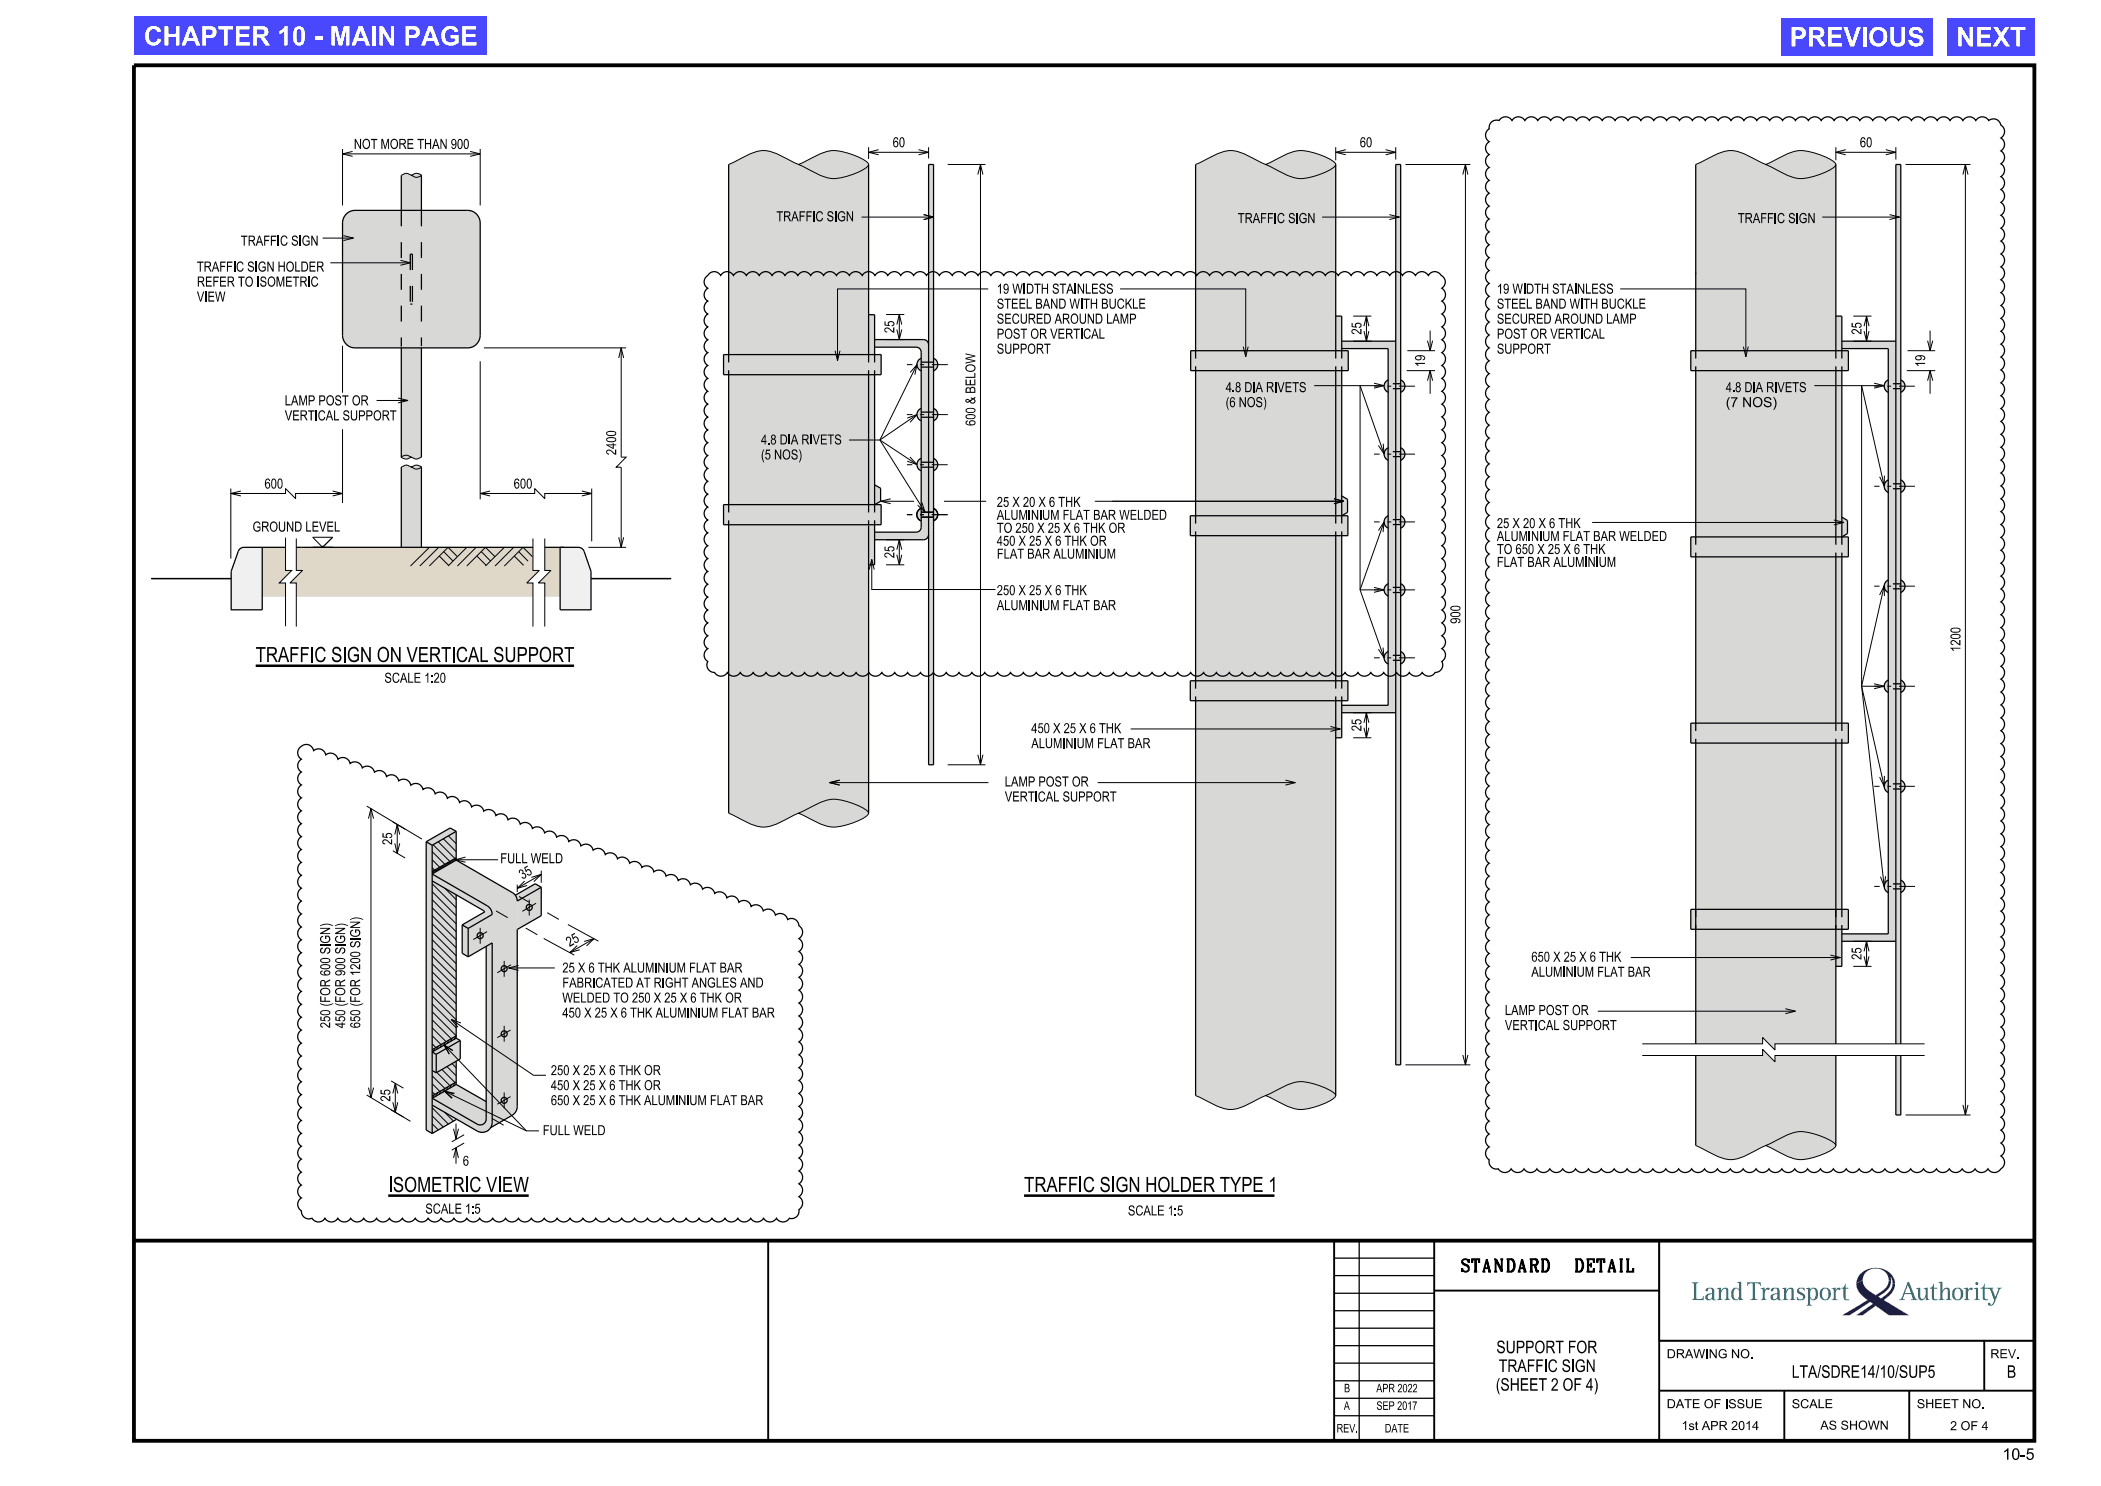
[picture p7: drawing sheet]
<svg xmlns="http://www.w3.org/2000/svg" width="420mm" height="297mm" viewBox="0 0 420 297" stroke-linecap="round" stroke-linejoin="round" font-family="sans-serif">
<defs><g id="words">
<g font-size="3.8" fill="#fff">
<text x="28.7" y="9.1">CHAPTER 10 - MAIN PAGE</text>
<text x="357.8" y="9.3">PREVIOUS</text>
<text x="391.1" y="9.3">NEXT</text>
</g>
<g font-size="3">
<text x="51.1" y="132.3">TRAFFIC SIGN ON VERTICAL SUPPORT</text>
<text x="77.6" y="238.2">ISOMETRIC VIEW</text>
<text x="204.7" y="238.2">TRAFFIC SIGN HOLDER TYPE 1</text>
</g>
<g font-size="2.5">
<text x="292.3" y="254.2">STANDARD</text>
<text x="313.9" y="254.2">DETAIL</text>
<text x="299.1" y="270.5">SUPPORT FOR</text>
<text x="299.6" y="274.2">TRAFFIC SIGN</text>
<text x="358.2" y="275.4">LTA/SDRE14/10/SUP5</text>
<text x="401.2" y="275.4">B</text>
<text x="299" y="278">(SHEET 2 OF 4)</text>
</g>
<text font-size="2.3" x="400.3" y="291.8">10-5</text>
<g font-size="2">
<text x="70.7" y="29.8">NOT MORE THAN 900</text>
<text x="178.5" y="29.4">60</text>
<text x="271.8" y="29.4">60</text>
<text x="371.8" y="29.4">60</text>
<text x="155.2" y="44.2">TRAFFIC SIGN</text>
<text x="247.4" y="44.6">TRAFFIC SIGN</text>
<text x="347.4" y="44.6">TRAFFIC SIGN</text>
<text x="48.1" y="49.1">TRAFFIC SIGN</text>
<text x="39.4" y="57.3">REFER TO ISOMETRIC</text>
<text x="39.4" y="54.3">TRAFFIC SIGN HOLDER</text>
<text x="199.3" y="58.7">19 WIDTH STAINLESS</text>
<text x="299.2" y="58.7">19 WIDTH STAINLESS</text>
<text x="39.4" y="60.3">VIEW</text>
<text x="199.3" y="64.7">SECURED AROUND LAMP</text>
<text x="199.3" y="61.7">STEEL BAND WITH BUCKLE</text>
<text x="299.2" y="64.7">SECURED AROUND LAMP</text>
<text x="299.2" y="61.7">STEEL BAND WITH BUCKLE</text>
<text x="199.3" y="70.7">SUPPORT</text>
<text x="199.3" y="67.7">POST OR VERTICAL</text>
<text x="299.2" y="70.7">SUPPORT</text>
<text x="299.2" y="67.7">POST OR VERTICAL</text>
<text x="56.9" y="81">LAMP POST OR</text>
<text x="245" y="81.4">(6 NOS)</text>
<text x="245" y="78.4">4.8 DIA RIVETS</text>
<text x="345" y="81.4">(7 NOS)</text>
<text x="345" y="78.4">4.8 DIA RIVETS</text>
<text x="56.9" y="84">VERTICAL SUPPORT</text>
<text x="152.1" y="88.8">4.8 DIA RIVETS</text>
<text x="152.1" y="91.8">(5 NOS)</text>
<text x="52.9" y="97.6">600</text>
<text x="102.7" y="97.6">600</text>
<text x="199.3" y="101.3">25 X 20 X 6 THK</text>
<text x="50.5" y="106.3">GROUND LEVEL</text>
<text x="199.3" y="106.5">TO 250 X 25 X 6 THK OR</text>
<text x="199.3" y="103.9">ALUMINIUM FLAT BAR WELDED</text>
<text x="299.2" y="105.5">25 X 20 X 6 THK</text>
<text x="199.3" y="111.7">FLAT BAR ALUMINIUM</text>
<text x="199.3" y="109.1">450 X 25 X 6 THK OR</text>
<text x="299.2" y="113.3">FLAT BAR ALUMINIUM</text>
<text x="299.2" y="110.7">TO 650 X 25 X 6 THK</text>
<text x="299.2" y="108.1">ALUMINIUM FLAT BAR WELDED</text>
<text x="199.3" y="118.9">250 X 25 X 6 THK</text>
<text x="199.3" y="121.9">ALUMINIUM FLAT BAR</text>
<text x="76.9" y="136.5">SCALE 1:20</text>
<text x="206.2" y="149.5">ALUMINIUM FLAT BAR</text>
<text x="206.2" y="146.5">450 X 25 X 6 THK</text>
<text x="200.9" y="160.2">VERTICAL SUPPORT</text>
<text x="200.9" y="157.2">LAMP POST OR</text>
<text x="100" y="172.5">FULL WELD</text>
<text x="104.4" y="175.8" transform="rotate(-30 104.4 175.8)">35</text>
<text x="113.8" y="189.3" transform="rotate(-30 113.8 189.3)">25</text>
<text x="112.4" y="197.4">FABRICATED AT RIGHT ANGLES AND</text>
<text x="112.4" y="194.4">25 X 6 THK ALUMINIUM FLAT BAR</text>
<text x="306.1" y="195.2">ALUMINIUM FLAT BAR</text>
<text x="306.1" y="192.2">650 X 25 X 6 THK</text>
<text x="112.4" y="203.4">450 X 25 X 6 THK ALUMINIUM FLAT BAR</text>
<text x="112.4" y="200.4">WELDED TO 250 X 25 X 6 THK OR</text>
<text x="300.8" y="202.9">LAMP POST OR</text>
<text x="300.8" y="205.9">VERTICAL SUPPORT</text>
<text x="110.1" y="214.9">250 X 25 X 6 THK OR</text>
<text x="110.1" y="220.9">650 X 25 X 6 THK ALUMINIUM FLAT BAR</text>
<text x="110.1" y="217.9">450 X 25 X 6 THK OR</text>
<text x="108.5" y="226.9">FULL WELD</text>
<text x="92.5" y="233">6</text>
<text x="85" y="242.6">SCALE 1:5</text>
<text x="225.5" y="242.9">SCALE 1:5</text>
</g>
<g font-size="1.8">
<text x="333.2" y="271.5">DRAWING NO.</text>
<text x="397.9" y="271.5">REV.</text>
<text x="333.2" y="281.5">DATE OF ISSUE</text>
<text x="358.2" y="281.5">SCALE</text>
<text x="383.2" y="281.5">SHEET NO.</text>
<text x="336.1" y="285.8">1st APR 2014</text>
<text x="363.9" y="285.7">AS SHOWN</text>
<text x="389.8" y="285.8">2 OF 4</text>
</g>
<g font-size="1.7">
<text x="268.6" y="281.8">A</text>
<text x="268.7" y="278.3">B</text>
<text x="275.1" y="278.3">APR 2022</text>
<text x="275.2" y="281.8">SEP 2017</text>
<text x="267.2" y="286.3">REV.</text>
<text x="276.8" y="286.3">DATE</text>
</g>
</g></defs>
<g fill="#d8d8d7">
<path d="M69.2 42.8l.9-.6 .9-.2h22.5a2.53 2.53 0 0 1 2.5 2.6v22.4a2.53 2.53 0 0 1-2.5 2.5h-22.5a2.53 2.53 0 0 1-2.5-2.5v-22.4l.2-1z" fill-rule="evenodd"/>
<path d="M80.2 35l.4-.1a1.69 1.69 0 0 1 1.9 .3h.1a1.25 1.25 0 0 0 1.6-.2v7h-4z" fill-rule="evenodd"/>
<path d="M82.2 35l.8-.4 .7 .1a.35 .35 0 0 1 .5 .4l-.3 .2a1.48 1.48 0 0 1-1.7-.3z" fill-rule="evenodd"/>
<path d="M80.2 69.5h4v21.9l-.2 .1a1.89 1.89 0 0 1-2.2-.3 1.28 1.28 0 0 0-1.6 .2z" fill-rule="evenodd"/>
<path d="M80.3 91.3l1.1-.3 .8 .4a1.48 1.48 0 0 1-2-.1z" fill-rule="evenodd"/>
<path d="M80.2 93.3l.4-.1a1.35 1.35 0 0 1 1.7 .2l.2 .1a1.23 1.23 0 0 0 1.7-.2v16.1h-4z" fill-rule="evenodd"/>
<path d="M82.2 93.3a1.37 1.37 0 0 1 2 .1l-1.1 .4z" fill-rule="evenodd"/>
</g>
<g fill="#f0f0f0">
<path d="M47.9 109.7l.7-.3h3.8v12.5h-6.3l.1-7.5z" fill-rule="evenodd"/>
<path d="M112 109.4h4l.6 .5 1.6 4.5v7.5h-6.2z" fill-rule="evenodd"/>
</g>
<g fill="#dfd7c8">
<path d="M52.4 109.4h4.7v4.6h1.2l-2.5 2.5h1.3v2.8h-4.7z" fill-rule="evenodd"/>
<path d="M108.9 109.4h3.1v9.9h-3.1v-2.8h-1.3l2.5-2.5h-1.2z" fill-rule="evenodd"/>
<path d="M59.2 109.4h47.3v4.6h1.3l-2.5 2.5h1.2v2.8h-47.3v-2.8h-1.2l2.5-2.5h-1.3z" fill-rule="evenodd"/>
</g>
<g fill="#d8d8d7">
<path d="M103.4 180.1l4.8-2.8v5.7l-4.8 2.8z"/>
<path d="M93.6 185.6l3.6-2.1v5.7l-3.6 2z"/>
<path d="M238 70.1h29v-6.9h1.2v6.9h1.3v4h-1.3v25l1.2 .7v2.6l-1.2 .7h1.3v4h-1.3v29h1.3v3.9h-1.3v7.5h-1.2v-7.5h-29.1v-3.9h1.1v-29h-1.1v-4h1.1v-29h-1z" fill-rule="evenodd"/>
<path d="M239 32.9l1.8-.8a11.8 11.8 0 0 1 5.2-2 13.3 13.3 0 0 1 5.4 2l3.3 1.6a10.5 10.5 0 0 0 5.8 2 12.5 12.5 0 0 0 6.4-2.5l.1-.3v37.2h-28z" fill-rule="evenodd"/>
<path d="M253 32.9l1.4-.7a18.1 18.1 0 0 1 5-2.1 12.5 12.5 0 0 1 7.5 2.5 .9 .9 0 0 1-.7 1.1 12.2 12.2 0 0 1-7.1 1.9 29.2 29.2 0 0 1-5.6-2.5z" fill-rule="evenodd"/>
<path d="M239 140l28 .1v78.9a2.79 2.79 0 0 0-1.8-1.4 10.9 10.9 0 0 0-6-1.4 24.6 24.6 0 0 0-5.3 2.4l-2.3 1a12.6 12.6 0 0 1-5.8 2.2 15.7 15.7 0 0 1-5.6-2.3l-1.2-.5z" fill-rule="evenodd"/>
<path d="M253 219l1.4-.7a12.1 12.1 0 0 1 6.1-2.1 13 13 0 0 1 6.4 2.5 .92 .92 0 0 1-.7 1.1 11.6 11.6 0 0 1-7.4 1.8l-2.1-.8z" fill-rule="evenodd"/>
<path d="M279 32.9h1v179.9h-1v-70.4h-10.8v-1.4h9.3v-71.3h-9.3v-1.5h10.8z" fill-rule="evenodd"/>
<path d="M277.2 76.1l.3-.2v2.5a1.33 1.33 0 0 1-.3-2.3z" fill-rule="evenodd"/>
<path d="M280 75.9a1.32 1.32 0 0 1 .9 1.3 1.32 1.32 0 0 1-.9 1.2z" fill-rule="evenodd"/>
<path d="M277.2 89.7l.3-.2v2.5a1.35 1.35 0 0 1-.3-2.3z" fill-rule="evenodd"/>
<path d="M280 89.5a1.35 1.35 0 0 1 .9 1.2 1.35 1.35 0 0 1-.9 1.3z" fill-rule="evenodd"/>
<path d="M277.2 103.3l.3-.2v2.4a1.31 1.31 0 0 1-.3-2.2z" fill-rule="evenodd"/>
<path d="M280 103.1a1.32 1.32 0 0 1 .8 1.2 1.32 1.32 0 0 1-.8 1.2z" fill-rule="evenodd"/>
<path d="M277.2 130.4l.3-.2v2.5a1.37 1.37 0 0 1-.3-2.3z" fill-rule="evenodd"/>
<path d="M280 130.2a1.35 1.35 0 0 1 .8 1.3 1.35 1.35 0 0 1-.8 1.2z" fill-rule="evenodd"/>
<path d="M159.6 32.9l1.4-.7a15.3 15.3 0 0 1 5.6-2.1 13.3 13.3 0 0 1 6.9 2.5 .88 .88 0 0 1-.7 1.1 11.3 11.3 0 0 1-7.4 1.8l-1.7-.6z" fill-rule="evenodd"/>
<path d="M159.6 162.5l1.4-.7a12 12 0 0 1 6-2.1 14 14 0 0 1 6.5 2.5 .92 .92 0 0 1-.7 1.1 11.2 11.2 0 0 1-7.4 1.8l-2.1-.7z" fill-rule="evenodd"/>
<path d="M145.7 104.9h29.1v8h-1.2v49.6a5.1 5.1 0 0 0-2.6-1.7l-.3-.1a8.4 8.4 0 0 0-8.8 .7l-3.9 1.9a11.4 11.4 0 0 1-5.6 2 16.7 16.7 0 0 1-5.9-2.4l-.8-.4z" fill-rule="evenodd"/>
<path d="M145.7 32.9l1.7-.8a11.9 11.9 0 0 1 5.2-2 14.7 14.7 0 0 1 5.9 2.3l3.7 1.8a8 8 0 0 0 8.4 .6l1.2-.5a3 3 0 0 0 1.8-1.4v38h-27.9z" fill-rule="evenodd"/>
<path d="M144.6 70.9h29v-8h1.2v8h1.3v4h-1.3v22l1.2 .7v2.6l-1.1 .7h1.2v4h-31.5v-4h1.1v-26h-1.1z" fill-rule="evenodd"/>
<path d="M185.6 32.9h1v120h-1v-46l-.3 .7-.7 .3h-9.8v-1.5h8.3a1.02 1.02 0 0 0 1.1-1l-.1-35.3-.5-.6-.5-.1h-8.3v-1.5h9.8a1 1 0 0 1 1 1z" fill-rule="evenodd"/>
<path d="M183.8 71.8l.3-.2v2.5a1.34 1.34 0 0 1-.3-2.3z" fill-rule="evenodd"/>
<path d="M186.6 71.6a1.35 1.35 0 0 1 .9 1.3 1.35 1.35 0 0 1-.9 1.2z" fill-rule="evenodd"/>
<path d="M183.8 81.8l.3-.2v2.5a1.33 1.33 0 0 1-.3-2.3z" fill-rule="evenodd"/>
<path d="M186.6 81.6a1.33 1.33 0 0 1 .9 1.3 1.33 1.33 0 0 1-.9 1.2z" fill-rule="evenodd"/>
<path d="M183.8 101.8l.3-.2v2.5a1.31 1.31 0 0 1-.3-2.3z" fill-rule="evenodd"/>
<path d="M186.6 101.6a1.32 1.32 0 0 1 .9 1.3 1.32 1.32 0 0 1-.9 1.2z" fill-rule="evenodd"/>
<path d="M85.2 168.2l4.8-2.7 1.2 .7v41.3l.8 .5v3.6l-.8 .5v11.7l-4.8 2.8-1.2-.8z" fill-rule="evenodd"/>
<path d="M86.4 174.7l4.8-2.8 11.1 6.4a2 2 0 0 1 1.1 1.8v41.1a2.02 2.02 0 0 1-1 1.7l-4.3 2.5a2.03 2.03 0 0 1-2.7 .7l-9-5.2v-1.4l4.8-2.8 6 3.5v-37.4l-.6-.8-10.2-5.9z" fill-rule="evenodd"/>
<path d="M103 178.9l4-2.3 1.2 .7-4.8 2.8z" fill-rule="evenodd"/>
<path d="M92.4 184.9l4.5-2.7 .1 .2 .2 1.1-3.6 2.1z" fill-rule="evenodd"/>
<path d="M92.4 184.9l1.2 .7v5.6l-1.2-.7z" fill-rule="evenodd"/>
<path d="M338 70.1h29v-6.9h1.2v6.9h1.3v4h-1.3v29.3l1.1 .6v2.6l-1.1 .7h1.3v4h-1.3v70.4h1.3v4h-1.3v7.4h-1.2v-7.4h-29v-4h1v-70.4h-1v-4h1v-33.2h-1z" fill-rule="evenodd"/>
<path d="M339 32.9l1.7-.8a10.7 10.7 0 0 1 5.3-2 14.4 14.4 0 0 1 5.3 2l3.3 1.6a11.4 11.4 0 0 0 5.8 2 12.8 12.8 0 0 0 6.5-2.5l.1-.3v37.2h-28z" fill-rule="evenodd"/>
<path d="M353 32.9l1.4-.7a18.3 18.3 0 0 1 4.9-2.1 12.5 12.5 0 0 1 7.6 2.5 .93 .93 0 0 1-.7 1.1 12.3 12.3 0 0 1-7.1 1.9 30.7 30.7 0 0 1-5.7-2.5z" fill-rule="evenodd"/>
<path d="M353 228.9l1.4-.6a18.3 18.3 0 0 1 4.9-2.1 12.5 12.5 0 0 1 7.6 2.5 .95 .95 0 0 1-.7 1.1 12.3 12.3 0 0 1-7.1 1.9 30.7 30.7 0 0 1-5.7-2.5z" fill-rule="evenodd"/>
<path d="M379 32.9h1v175.7h-1v-20.5h-10.8v-1.4h9.3v-117h-9.3v-1.5h10.8z" fill-rule="evenodd"/>
<path d="M377.1 76.1l.4-.2v2.5a1.36 1.36 0 0 1-.4-2.3z" fill-rule="evenodd"/>
<path d="M380 75.9a1.33 1.33 0 0 1 .8 1.3 1.33 1.33 0 0 1-.8 1.2z" fill-rule="evenodd"/>
<path d="M377.1 96.1l.4-.2v2.5a1.37 1.37 0 0 1-.4-2.3z" fill-rule="evenodd"/>
<path d="M380 95.9a1.35 1.35 0 0 1 .8 1.3 1.35 1.35 0 0 1-.8 1.2z" fill-rule="evenodd"/>
<path d="M377.1 116.1l.4-.2v2.5a1.37 1.37 0 0 1-.4-2.3z" fill-rule="evenodd"/>
<path d="M380 115.9a1.35 1.35 0 0 1 .8 1.3 1.35 1.35 0 0 1-.8 1.2z" fill-rule="evenodd"/>
<path d="M377.2 176.1l.3-.2v2.5a1.36 1.36 0 0 1-.3-2.3z" fill-rule="evenodd"/>
<path d="M380 175.9a1.36 1.36 0 0 1 .9 1.2 1.36 1.36 0 0 1-.9 1.3z" fill-rule="evenodd"/>
<path d="M368.2 144.5h1.3v4h-1.3z" fill-rule="evenodd"/>
<path d="M338 144.5h1v4h-1z" fill-rule="evenodd"/>
<path d="M380 135.9a1.32 1.32 0 0 1 .8 1.3 1.32 1.32 0 0 1-.8 1.2z" fill-rule="evenodd"/>
<path d="M377.1 136.1l.4-.2v2.5a1.31 1.31 0 0 1-.4-2.3z" fill-rule="evenodd"/>
<path d="M377.1 156.1l.4-.2v2.5l-.2-.1a1.34 1.34 0 0 1-.2-2.2z" fill-rule="evenodd"/>
<path d="M380 155.9a1.32 1.32 0 0 1 .8 1.3 1.32 1.32 0 0 1-.8 1.2z" fill-rule="evenodd"/>
<path d="M186.6 91.6l.7 .5 .2 .8h-.9z" fill-rule="evenodd"/>
<path d="M186.6 92.9h.9l-.3 .7-.6 .5z" fill-rule="evenodd"/>
<path d="M183.7 91.9l.4-.3v1.3h-.8l.1-.5z" fill-rule="evenodd"/>
<path d="M183.3 92.9h.8v1.2l-.6-.5z" fill-rule="evenodd"/>
<path d="M280 116.7a1.32 1.32 0 0 1 .9 1.2 1.32 1.32 0 0 1-.9 1.2z" fill-rule="evenodd"/>
<path d="M277.2 116.9l.3-.2v2.4a1.31 1.31 0 0 1-.3-2.2z" fill-rule="evenodd"/>
<path d="M339 185.7h28v22.9h-12.2v1.3l-2.4-2.5v1.2h-13.4z" fill-rule="evenodd"/>
<path d="M379 211l1-.1v11.9h-1z" fill-rule="evenodd"/>
</g>
<path d="M353.4 228.8h.1M353.9 228.6h.1M354.7 228.1h.1M358.2 226.5h.1M359.9 226.2h.1" fill="none" stroke="#d8d8d7" stroke-width=".2"/>
<path d="M339 211v17.9l1.4 .7a13.4 13.4 0 0 0 5.5 2.2 13.7 13.7 0 0 0 5.7-2.2l1.8-.8-.4 .1 2.4 1.3a8.3 8.3 0 0 0 5.2 1.5l1.3-.2a11.5 11.5 0 0 0 5-2.3l.1-18.2h-12.2v1.2l-2.4-2.5v1.3zM353.4 228.8l.5-.2zM353.9 228.6l.9-.5zM358.2 226.5l1.7-.3z" fill-rule="evenodd" fill="#d8d8d7"/>
<path d="M26.8 13h379.9v275h-379.9zM26.8 248h379.9" fill="none" stroke="#000" stroke-width=".76" stroke-linecap="butt"/>
<path d="M153.6 248v40M266.7 248v40M286.7 257.9h45M286.7 248v40M331.7 248v40M331.7 268h75M331.7 278h75M356.7 278v10M381.7 278v10M396.7 268v10" fill="none" stroke="#000" stroke-width=".38"/>
<path d="M266.7 258.5h20M266.7 254.9h20M266.7 251.5h20M271.7 248v40M331.7 248h75v20h-75zM266.7 279.5h20M266.7 276h20M266.7 272.4h20M266.7 269h20M266.7 265.5h20M266.7 262h20M266.7 283h20" fill="none" stroke="#000" stroke-width=".25"/>
<g fill="#008c95">
<path d="M338.2 256.3h1.4l-.4 .2-.1 .2v2.9h1l.4-.5h.1v.8l-2.4-.1 .4-.3v-2.8z" fill-rule="evenodd"/>
<path d="M341.1 257.6l-.1 .1a.28 .28 0 0 0 .2 .4 .28 .28 0 0 0 .3-.4l.1-.2h.4l.2 .2 .1 .8h-.6a.71 .71 0 0 0-.8 .6 .71 .71 0 0 0 .5 .8 .71 .71 0 0 0 .9-.4l.1 .3 .3 .1a.16 .16 0 0 0 .2 .1 .16 .16 0 0 0 .1-.3l-.3-.1v-1.7l-.2-.4-.3-.2h-.7zM341.5 258.9l.8-.2v.4l-.3 .5-.2 .1-.3-.1-.2-.6z" fill-rule="evenodd"/>
<path d="M343.2 257.5l.8-.2v.8l.2-.4 .5-.4 .6 .1 .2 .5v1.6l.4 .3-1.2 .1 .4-.4v-1.6l-.2-.3h-.3l-.3 .3-.3 .6v1l.4 .3-1.2 .1 .4-.4v-1.8z" fill-rule="evenodd"/>
<path d="M347.3 256.3l.8-.2v3.3l.4 .3-.8 .2v-.4l-.2 .2-.4 .2a1.33 1.33 0 0 1-.8-2.2l.5-.4h.4l.5 .4v-1.1zM346.9 257.6l-.4 .8 .2 1.1a.61 .61 0 0 0 .8 0 .61 .61 0 0 0 .2-.7l-.2-1-.3-.3z" fill-rule="evenodd"/>
<path d="M349.3 256.3h2.7v.7h-.1l-.1-.3-.3-.2h-.7v2.9l.2 .3 .4 .1-1.6 .1 .4-.2 .2-.3v-2.9h-.7l-.3 .5h-.1z" fill-rule="evenodd"/>
<path d="M352 257.5l.8-.2v.6l.3-.5 .5-.1 .2 .4-.4 .1a.5 .5 0 0 0-.5 .1 .5 .5 0 0 0-.1 .6v1.1l.4 .2-1.2 .1 .4-.3v-1.9z" fill-rule="evenodd"/>
<path d="M354.1 257.6l.5-.3h.6l.4 .3 .1 2 .3 .1a.16 .16 0 0 1 0 .3 .16 .16 0 0 1-.3-.1h-.2l-.2-.4-.3 .3-.6 .1-.5-.4a.96 .96 0 0 1 1.2-1h.2v-.7l-.1-.2-.6-.1-.2 .6-.4-.1zM354.5 258.9l-.1 .2 .1 .4 .2 .2 .3-.1 .3-.4v-.5z" fill-rule="evenodd"/>
<path d="M356.3 257.5l.8-.2v.8l.4-.6 .9-.1 .2 .4v1.7l.4 .3-1.2 .1 .3-.4v-1.7v-.1l-.4-.1-.5 .5-.1 .4v1l.4 .4h-1.2l.4-.3v-1.9z" fill-rule="evenodd"/>
<path d="M359.4 257.5l.4-.2 .9 .1 .1 .6-.5-.5h-.4l-.3 .3 .2 .4 1 .6 .1 .5-.3 .4-.4 .2-1-.1v-.6l.6 .5h.4l.3-.3-.3-.5-.9-.6-.1-.5z" fill-rule="evenodd"/>
<path d="M361 257.5l.4 .2v3l-.4 .2h1.3l-.5-.3v-1.1l.5 .4h.4l.5-.3 .2-.6-.1-1.1a.82 .82 0 0 0-.7-.6 .82 .82 0 0 0-.8 .4v-.4zM362.1 257.7l.4-.2 .4 .3 .1 1.1-.2 .5a.53 .53 0 0 1-.7 .2 .53 .53 0 0 1-.2-.7v-.7z" fill-rule="evenodd"/>
<path d="M364.1 257.7l.5-.4 .7 .1 .5 .5 .2 .7h-.5l-.1-.7-.4-.4-.4 .1-.2 .2-.2 .8h-.4l.1-.6z" fill-rule="evenodd"/>
<path d="M363.8 258.6h.4l.1 .7 .4 .4h.4l.3-.3 .1-.8h.5v.2l-.4 .8-.4 .3h-.5l-.7-.4z" fill-rule="evenodd"/>
<path d="M366.1 257.5l.9-.2v.6l.3-.5 .5-.1 .1 .4-.3 .1a.5 .5 0 0 0-.5 .1 .5 .5 0 0 0-.1 .6v1l.4 .4h-1.3l.4-.2 .1-.3v-1.5z" fill-rule="evenodd"/>
<path d="M368.8 256.6h.1v.8h.6v.2h-.6l.1 1.9 .2 .2h.4v.2h-.7l-.4-.3v-2h-.3v-.2l.5-.3z" fill-rule="evenodd"/>
<path d="M381.4 256.2l-1.2 3.1-.6 .6h1.2l-.1-.2a.24 .24 0 0 1-.3-.1 .24 .24 0 0 1 .1-.3l.2-.6h1.4l.2 .7a.22 .22 0 0 1 0 .3 .22 .22 0 0 1-.2 0l-.1 .2h1.4l-.6-.5-1.2-3.2zM381.4 256.8l.6 1.6h-1.2z" fill-rule="evenodd"/>
<path d="M383 257.5l.9-.2v2l.2 .3h.3l.4-.3 .2-.6-.1-1-.4-.2 .8-.2v2.1l.5 .3-.8 .2-.1-.6-.4 .5h-.8l-.3-.6v-1.5z" fill-rule="evenodd"/>
<path d="M386.5 256.6h.1v.8h.7v.2h-.7v1.9l.3 .2h.4v.2h-.7a.54 .54 0 0 1-.4-.8v-1.5h-.4v-.2l.5-.2z" fill-rule="evenodd"/>
<path d="M387.5 256.3l.8-.2v2l.2-.5 .4-.3 .7 .2 .2 .4v1.6l.4 .4h-1.3l.5-.4v-1.6l-.3-.3-.4 .1-.4 .8v1l.4 .3-1.2 .1 .4-.4v-2.9z" fill-rule="evenodd"/>
<path d="M390.2 258.6h.5l.1 .8a.62 .62 0 0 0 .8 .3 .62 .62 0 0 0 .4-.8v-.3h.5l-.1 .5-.3 .5-.4 .3h-.6l-.6-.3-.2-.4z" fill-rule="evenodd"/>
<path d="M390.5 257.7l.6-.4 .7 .1 .5 .4 .2 .8h-.5l-.2-.8a.64 .64 0 0 0-.8-.2 .64 .64 0 0 0-.3 .8v.2h-.5l.1-.6z" fill-rule="evenodd"/>
<path d="M392.6 257.5l.8-.2v.6l.3-.5 .5-.1 .2 .4-.4 .1a.5 .5 0 0 0-.5 .1 .5 .5 0 0 0-.1 .6v1l.4 .4h-1.2l.4-.3v-1.9z" fill-rule="evenodd"/>
<path d="M394.6 257.5l.8-.2v2.3l.4 .3h-1.2l.4-.4v-1.7z" fill-rule="evenodd"/>
<path d="M396.6 256.6h.2v.8h1.2v.2h-1.2v1.8l.1 .3h.5v.2h-.7l-.4-.4v-1.9h-.4v-.2l.5-.2z" fill-rule="evenodd"/>
<path d="M397.4 257.4h1.2v.1a.25 .25 0 0 0-.3 .1 .25 .25 0 0 0 .1 .3l.5 1.3 .5-1.3a.24 .24 0 0 0 .1-.3 .24 .24 0 0 0-.3-.1v-.1h1l-.5 .4-1.2 2.9-.3 .2h-.5l-.3-.2 .1-.3 .4 .2a.25 .25 0 0 0 .3 .2 .25 .25 0 0 0 .2-.3l.2-.6-.8-2.2-.4-.1z" fill-rule="evenodd"/>
<circle cx="395.2" cy="256.5" r=".3"/>
</g>
<g fill="#171c8f">
<path d="M371.1 256.5l1.3-.6a3.5 3.5 0 0 0 2.2 2.7l.4 .3 .7-.5a3.1 3.1 0 0 0 1.9-2.5l.4 .2a3.7 3.7 0 0 1-2.2 2.9l-.3 .2 .5 .3 1-.7a3 3 0 0 0 1.3-2.2l.5-.1a4.1 4.1 0 0 1-2.2 3.4l5 3h-4l-2.6-1.9-2.6 1.9h-1.3l3.3-2.3-.5-.4-4.2 2.7h-1.4l5-3.1-.4-.3a3.7 3.7 0 0 1-1.8-3z" fill-rule="evenodd"/>
<path d="M371.9 254.6a4.2 4.2 0 0 1 6.8 1.2l.1 .7-.5 .1-.1-.8-.3-.6 .1 .9-.4-.2a2.63 2.63 0 0 0-2.6-2.4 2.63 2.63 0 0 0-2.6 2.4l-1.3 .6 .2-1z" fill-rule="evenodd"/>
</g>
<path d="M298.2 24.3a1.6 1.6 0 0 1 1.5-.2 1.49 1.49 0 0 1 2.6 0 1.49 1.49 0 0 1 2.5 0 1.49 1.49 0 0 1 2.6 0 1.49 1.49 0 0 1 2.6 0 1.49 1.49 0 0 1 2.6 0 1.49 1.49 0 0 1 2.5 0 1.49 1.49 0 0 1 2.6 0 1.49 1.49 0 0 1 2.6 0 1.49 1.49 0 0 1 2.6 0 1.49 1.49 0 0 1 2.5 0 1.49 1.49 0 0 1 2.6 0 1.49 1.49 0 0 1 2.6 0 1.49 1.49 0 0 1 2.6 0 1.49 1.49 0 0 1 2.5 0 1.49 1.49 0 0 1 2.6 0 1.49 1.49 0 0 1 2.6 0 1.49 1.49 0 0 1 2.6 0 1.49 1.49 0 0 1 2.5 0 1.49 1.49 0 0 1 2.6 0 1.49 1.49 0 0 1 2.6 0 1.49 1.49 0 0 1 2.6 0 1.49 1.49 0 0 1 2.5 0 1.49 1.49 0 0 1 2.6 0 1.49 1.49 0 0 1 2.6 0 1.49 1.49 0 0 1 2.6 0 1.49 1.49 0 0 1 2.5 0 1.49 1.49 0 0 1 2.6 0 1.49 1.49 0 0 1 2.6 0 1.49 1.49 0 0 1 2.6 0 1.49 1.49 0 0 1 2.5 0 1.49 1.49 0 0 1 2.6 0 1.49 1.49 0 0 1 2.6 0 1.49 1.49 0 0 1 2.6 0 1.49 1.49 0 0 1 2.5 0 1.49 1.49 0 0 1 2.6 0 1.49 1.49 0 0 1 2.6 0 1.49 1.49 0 0 1 2.6 0 1.49 1.49 0 0 1 2.5 0 1.5 1.5 0 0 1 2.5 .9 1.49 1.49 0 0 1 0 2.6 1.49 1.49 0 0 1 0 2.6 1.49 1.49 0 0 1 0 2.5 1.49 1.49 0 0 1 0 2.6 1.49 1.49 0 0 1 0 2.6 1.49 1.49 0 0 1 0 2.6 1.49 1.49 0 0 1 0 2.5 1.49 1.49 0 0 1 0 2.6 1.49 1.49 0 0 1 0 2.6 1.49 1.49 0 0 1 0 2.6 1.49 1.49 0 0 1 0 2.5 1.49 1.49 0 0 1 0 2.6 1.49 1.49 0 0 1 0 2.6 1.49 1.49 0 0 1 0 2.6 1.49 1.49 0 0 1 0 2.5 1.49 1.49 0 0 1 0 2.6 1.49 1.49 0 0 1 0 2.6 1.49 1.49 0 0 1 0 2.6 1.49 1.49 0 0 1 0 2.5 1.49 1.49 0 0 1 0 2.6 1.49 1.49 0 0 1 0 2.6 1.49 1.49 0 0 1 0 2.6 1.49 1.49 0 0 1 0 2.5 1.49 1.49 0 0 1 0 2.6 1.49 1.49 0 0 1 0 2.6 1.49 1.49 0 0 1 0 2.6 1.49 1.49 0 0 1 0 2.5 1.49 1.49 0 0 1 0 2.6 1.49 1.49 0 0 1 0 2.6 1.49 1.49 0 0 1 0 2.6 1.49 1.49 0 0 1 0 2.5 1.49 1.49 0 0 1 0 2.6 1.49 1.49 0 0 1 0 2.6 1.49 1.49 0 0 1 0 2.6 1.49 1.49 0 0 1 0 2.5 1.49 1.49 0 0 1 0 2.6 1.49 1.49 0 0 1 0 2.6 1.49 1.49 0 0 1 0 2.6 1.49 1.49 0 0 1 0 2.5 1.49 1.49 0 0 1 0 2.6 1.49 1.49 0 0 1 0 2.6 1.49 1.49 0 0 1 0 2.6 1.49 1.49 0 0 1 0 2.5 1.49 1.49 0 0 1 0 2.6 1.49 1.49 0 0 1 0 2.6 1.49 1.49 0 0 1 0 2.6 1.49 1.49 0 0 1 0 2.5 1.49 1.49 0 0 1 0 2.6 1.49 1.49 0 0 1 0 2.6 1.49 1.49 0 0 1 0 2.6 1.49 1.49 0 0 1 0 2.5 1.49 1.49 0 0 1 0 2.6 1.49 1.49 0 0 1 0 2.6 1.49 1.49 0 0 1 0 2.6 1.49 1.49 0 0 1 0 2.5 1.49 1.49 0 0 1 0 2.6 1.49 1.49 0 0 1 0 2.6 1.49 1.49 0 0 1 0 2.6 1.49 1.49 0 0 1 0 2.5 1.49 1.49 0 0 1 0 2.6 1.49 1.49 0 0 1 0 2.6 1.49 1.49 0 0 1 0 2.6 1.49 1.49 0 0 1 0 2.6 1.49 1.49 0 0 1 0 2.5 1.49 1.49 0 0 1 0 2.6 1.49 1.49 0 0 1 0 2.6 1.49 1.49 0 0 1 0 2.6 1.49 1.49 0 0 1 0 2.5 1.49 1.49 0 0 1 0 2.6 1.49 1.49 0 0 1 0 2.6 1.49 1.49 0 0 1 0 2.6 1.49 1.49 0 0 1 0 2.5 1.49 1.49 0 0 1 0 2.6 1.49 1.49 0 0 1 0 2.6 1.49 1.49 0 0 1 0 2.6 1.49 1.49 0 0 1 0 2.5 1.49 1.49 0 0 1 0 2.6 1.49 1.49 0 0 1 0 2.6 1.49 1.49 0 0 1 0 2.6 1.49 1.49 0 0 1 0 2.5 1.49 1.49 0 0 1 0 2.6 1.49 1.49 0 0 1-2.6 0 1.49 1.49 0 0 1-2.6 0 1.49 1.49 0 0 1-2.5 0 1.49 1.49 0 0 1-2.6 0 1.49 1.49 0 0 1-2.6 0 1.49 1.49 0 0 1-2.6 0 1.49 1.49 0 0 1-2.5 0 1.49 1.49 0 0 1-2.6 0 1.49 1.49 0 0 1-2.6 0 1.49 1.49 0 0 1-2.6 0 1.49 1.49 0 0 1-2.5 0 1.49 1.49 0 0 1-2.6 0 1.49 1.49 0 0 1-2.6 0 1.49 1.49 0 0 1-2.6 0 1.49 1.49 0 0 1-2.5 0 1.49 1.49 0 0 1-2.6 0 1.49 1.49 0 0 1-2.6 0 1.49 1.49 0 0 1-2.6 0 1.49 1.49 0 0 1-2.6 0 1.49 1.49 0 0 1-2.5 0 1.49 1.49 0 0 1-2.6 0 1.49 1.49 0 0 1-2.6 0 1.49 1.49 0 0 1-2.6 0 1.49 1.49 0 0 1-2.5 0 1.52 1.52 0 0 1-2.6 0 1.49 1.49 0 0 1-2.6 0 1.49 1.49 0 0 1-2.6 0 1.49 1.49 0 0 1-2.6 0 1.49 1.49 0 0 1-2.5 0 1.49 1.49 0 0 1-2.6 0 1.49 1.49 0 0 1-2.6 0 1.49 1.49 0 0 1-2.6 0 1.49 1.49 0 0 1-2.5 0 1.49 1.49 0 0 1-2.6 0 1.49 1.49 0 0 1-2.6 0 1.49 1.49 0 0 1-2.6 0 1.49 1.49 0 0 1-2.5 0 1.49 1.49 0 0 1-2.6 0 1.49 1.49 0 0 1-2.6 0 1.48 1.48 0 0 1-1.8-1.8 1.49 1.49 0 0 1 0-2.6 1.49 1.49 0 0 1 0-2.5 1.49 1.49 0 0 1 0-2.6 1.49 1.49 0 0 1 0-2.6 1.49 1.49 0 0 1 0-2.6 1.49 1.49 0 0 1 0-2.5 1.49 1.49 0 0 1 0-2.6 1.49 1.49 0 0 1 0-2.6 1.49 1.49 0 0 1 0-2.6 1.49 1.49 0 0 1 0-2.5 1.49 1.49 0 0 1 0-2.6 1.49 1.49 0 0 1 0-2.6 1.52 1.52 0 0 1 0-2.6 1.49 1.49 0 0 1 0-2.6 1.49 1.49 0 0 1 0-2.6 1.49 1.49 0 0 1 0-2.5 1.49 1.49 0 0 1 0-2.6 1.49 1.49 0 0 1 0-2.6 1.49 1.49 0 0 1 0-2.6 1.49 1.49 0 0 1 0-2.5 1.49 1.49 0 0 1 0-2.6 1.49 1.49 0 0 1 0-2.6 1.49 1.49 0 0 1 0-2.6 1.49 1.49 0 0 1 0-2.5 1.49 1.49 0 0 1 0-2.6 1.49 1.49 0 0 1 0-2.6 1.49 1.49 0 0 1 0-2.6 1.49 1.49 0 0 1 0-2.5 1.49 1.49 0 0 1 0-2.6 1.49 1.49 0 0 1 0-2.6 1.49 1.49 0 0 1 0-2.6 1.49 1.49 0 0 1 0-2.5 1.49 1.49 0 0 1 0-2.6 1.49 1.49 0 0 1 0-2.6 1.49 1.49 0 0 1 0-2.6 1.49 1.49 0 0 1 0-2.5 1.49 1.49 0 0 1 0-2.6 1.49 1.49 0 0 1 0-2.6 1.49 1.49 0 0 1 0-2.6 1.49 1.49 0 0 1 0-2.5 1.49 1.49 0 0 1 0-2.6 1.49 1.49 0 0 1 0-2.6 1.49 1.49 0 0 1 0-2.6 1.49 1.49 0 0 1 0-2.5 1.49 1.49 0 0 1 0-2.6 1.49 1.49 0 0 1 0-2.6 1.49 1.49 0 0 1 0-2.6 1.49 1.49 0 0 1 0-2.5 1.49 1.49 0 0 1 0-2.6 1.49 1.49 0 0 1 0-2.6 1.49 1.49 0 0 1 0-2.6 1.49 1.49 0 0 1 0-2.5 1.49 1.49 0 0 1 0-2.6 1.49 1.49 0 0 1 0-2.6 1.49 1.49 0 0 1 0-2.6 1.49 1.49 0 0 1 0-2.5 1.49 1.49 0 0 1 0-2.6 1.49 1.49 0 0 1 0-2.6 1.49 1.49 0 0 1 0-2.6 1.49 1.49 0 0 1 0-2.5 1.49 1.49 0 0 1 0-2.6 1.49 1.49 0 0 1 0-2.6 1.49 1.49 0 0 1 0-2.6 1.49 1.49 0 0 1 0-2.5 1.49 1.49 0 0 1 0-2.6 1.49 1.49 0 0 1 0-2.6 1.49 1.49 0 0 1 0-2.6 1.49 1.49 0 0 1 0-2.5 1.49 1.49 0 0 1 0-2.6 1.49 1.49 0 0 1 0-2.6 1.49 1.49 0 0 1 0-2.6 1.49 1.49 0 0 1 0-2.5 1.49 1.49 0 0 1 0-2.6 1.49 1.49 0 0 1 0-2.6 1.49 1.49 0 0 1 0-2.6 1.49 1.49 0 0 1 0-2.5 1.49 1.49 0 0 1 0-2.6 1.49 1.49 0 0 1 0-2.6 1.49 1.49 0 0 1 0-2.6 1.49 1.49 0 0 1 0-2.6 1.52 1.52 0 0 1 .5-1.4zM141.7 54.8a1.45 1.45 0 0 1 2.4 .3 1.43 1.43 0 0 1 2.5 0 1.46 1.46 0 0 1 2.6 0 1.46 1.46 0 0 1 2.6 0 1.46 1.46 0 0 1 2.5 0 1.46 1.46 0 0 1 2.6 0 1.46 1.46 0 0 1 2.6 0 1.46 1.46 0 0 1 2.6 0 1.46 1.46 0 0 1 2.5 0 1.46 1.46 0 0 1 2.6 0 1.46 1.46 0 0 1 2.6 0 1.46 1.46 0 0 1 2.6 0 1.43 1.43 0 0 1 2.5 0 1.46 1.46 0 0 1 2.6 0 1.46 1.46 0 0 1 2.6 0 1.46 1.46 0 0 1 2.5 0 1.46 1.46 0 0 1 2.6 0 1.46 1.46 0 0 1 2.6 0 1.46 1.46 0 0 1 2.6 0 1.46 1.46 0 0 1 2.5 0 1.46 1.46 0 0 1 2.6 0 1.46 1.46 0 0 1 2.6 0 1.46 1.46 0 0 1 2.6 0 1.46 1.46 0 0 1 2.5 0 1.43 1.43 0 0 1 2.6 0 1.46 1.46 0 0 1 2.6 0 1.46 1.46 0 0 1 2.5 0 1.46 1.46 0 0 1 2.6 0 1.46 1.46 0 0 1 2.6 0 1.46 1.46 0 0 1 2.6 0 1.46 1.46 0 0 1 2.5 0 1.46 1.46 0 0 1 2.6 0 1.46 1.46 0 0 1 2.6 0 1.46 1.46 0 0 1 2.6 0 1.46 1.46 0 0 1 2.5 0 1.46 1.46 0 0 1 2.6 0 1.43 1.43 0 0 1 2.5 0 1.46 1.46 0 0 1 2.6 0 1.46 1.46 0 0 1 2.6 0 1.46 1.46 0 0 1 2.6 0 1.46 1.46 0 0 1 2.5 0 1.46 1.46 0 0 1 2.6 0 1.46 1.46 0 0 1 2.6 0 1.46 1.46 0 0 1 2.6 0 1.46 1.46 0 0 1 2.5 0 1.46 1.46 0 0 1 2.6 0 1.46 1.46 0 0 1 2.6 0 1.43 1.43 0 0 1 2.5 0 1.46 1.46 0 0 1 2.6 0 1.46 1.46 0 0 1 2.6 0 1.46 1.46 0 0 1 2.6 0 1.46 1.46 0 0 1 2.5 0 1.46 1.46 0 0 1 2.6 0 1.46 1.46 0 0 1 2.6 0 1.46 1.46 0 0 1 2.6 0 1.46 1.46 0 0 1 2.5 0 1.46 1.46 0 0 1 2.6 0 1.44 1.44 0 0 1 .1 2.5 1.49 1.49 0 0 1 0 2.6 1.49 1.49 0 0 1 0 2.6 1.49 1.49 0 0 1 0 2.5 1.49 1.49 0 0 1 0 2.6 1.49 1.49 0 0 1 0 2.6 1.49 1.49 0 0 1 0 2.6 1.49 1.49 0 0 1 0 2.5 1.49 1.49 0 0 1 0 2.6 1.49 1.49 0 0 1 0 2.6 1.46 1.46 0 0 1 0 2.5 1.49 1.49 0 0 1 0 2.6 1.49 1.49 0 0 1 0 2.6 1.49 1.49 0 0 1 0 2.5 1.49 1.49 0 0 1 0 2.6 1.49 1.49 0 0 1 0 2.6 1.49 1.49 0 0 1 0 2.6 1.49 1.49 0 0 1 0 2.5 1.49 1.49 0 0 1 0 2.6 1.49 1.49 0 0 1 0 2.6 1.49 1.49 0 0 1 0 2.6 1.49 1.49 0 0 1 0 2.6 1.46 1.46 0 0 1 0 2.5 1.49 1.49 0 0 1 0 2.6 1.49 1.49 0 0 1 0 2.5 1.49 1.49 0 0 1 0 2.6 1.49 1.49 0 0 1 0 2.6 1.49 1.49 0 0 1 0 2.6 1.49 1.49 0 0 1 0 2.5 1.49 1.49 0 0 1 0 2.6 1.48 1.48 0 0 1-1.3 2.2 1.49 1.49 0 0 1-2.6 0 1.49 1.49 0 0 1-2.6 0 1.46 1.46 0 0 1-2.5 0 1.49 1.49 0 0 1-2.6 0 1.49 1.49 0 0 1-2.6 0 1.49 1.49 0 0 1-2.5 0 1.49 1.49 0 0 1-2.6 0 1.49 1.49 0 0 1-2.6 0 1.49 1.49 0 0 1-2.6 0 1.49 1.49 0 0 1-2.5 0 1.49 1.49 0 0 1-2.6 0 1.49 1.49 0 0 1-2.6 0 1.49 1.49 0 0 1-2.6 0 1.49 1.49 0 0 1-2.5 0 1.46 1.46 0 0 1-2.6 0 1.49 1.49 0 0 1-2.6 0 1.49 1.49 0 0 1-2.5 0 1.49 1.49 0 0 1-2.6 0 1.49 1.49 0 0 1-2.6 0 1.49 1.49 0 0 1-2.6 0 1.49 1.49 0 0 1-2.5 0 1.49 1.49 0 0 1-2.6 0 1.49 1.49 0 0 1-2.6 0 1.49 1.49 0 0 1-2.6 0 1.49 1.49 0 0 1-2.5 0 1.49 1.49 0 0 1-2.6 0 1.46 1.46 0 0 1-2.5 0 1.49 1.49 0 0 1-2.6 0 1.49 1.49 0 0 1-2.6 0 1.49 1.49 0 0 1-2.6 0 1.49 1.49 0 0 1-2.5 0 1.49 1.49 0 0 1-2.6 0 1.49 1.49 0 0 1-2.6 0 1.49 1.49 0 0 1-2.6 0 1.49 1.49 0 0 1-2.6 0 1.49 1.49 0 0 1-2.5 0 1.49 1.49 0 0 1-2.6 0 1.46 1.46 0 0 1-2.5 0 1.49 1.49 0 0 1-2.6 0 1.49 1.49 0 0 1-2.6 0 1.49 1.49 0 0 1-2.6 0 1.49 1.49 0 0 1-2.5 0 1.49 1.49 0 0 1-2.6 0 1.49 1.49 0 0 1-2.6 0 1.49 1.49 0 0 1-2.6 0 1.49 1.49 0 0 1-2.5 0 1.49 1.49 0 0 1-2.6 0 1.49 1.49 0 0 1-2.6 0 1.49 1.49 0 0 1-2.6 0 1.46 1.46 0 0 1-2.5 0 1.49 1.49 0 0 1-2.6 0 1.49 1.49 0 0 1-2.6 0 1.49 1.49 0 0 1-2.5 0 1.49 1.49 0 0 1-2.6 0 1.49 1.49 0 0 1-2.6 0 1.49 1.49 0 0 1-2.6 0 1.48 1.48 0 0 1-1.3-2.2 1.49 1.49 0 0 1 0-2.6 1.49 1.49 0 0 1 0-2.5 1.49 1.49 0 0 1 0-2.6 1.49 1.49 0 0 1 0-2.6 1.49 1.49 0 0 1 0-2.6 1.49 1.49 0 0 1 0-2.5 1.46 1.46 0 0 1 0-2.6 1.49 1.49 0 0 1 0-2.5 1.49 1.49 0 0 1 0-2.6 1.49 1.49 0 0 1 0-2.6 1.49 1.49 0 0 1 0-2.6 1.49 1.49 0 0 1 0-2.6 1.49 1.49 0 0 1 0-2.5 1.49 1.49 0 0 1 0-2.6 1.49 1.49 0 0 1 0-2.6 1.49 1.49 0 0 1 0-2.6 1.49 1.49 0 0 1 0-2.5 1.46 1.46 0 0 1 0-2.6 1.49 1.49 0 0 1 0-2.5 1.49 1.49 0 0 1 0-2.6 1.49 1.49 0 0 1 0-2.6 1.49 1.49 0 0 1 0-2.6 1.49 1.49 0 0 1 0-2.5 1.49 1.49 0 0 1 0-2.6 1.49 1.49 0 0 1 0-2.6 1.49 1.49 0 0 1 0-2.6 1.49 1.49 0 0 1 0-2.5 1.49 1.49 0 0 1 0-2.6 1.49 1.49 0 0 1 0-2.6 1.46 1.46 0 0 1 0-2.5zM59.9 149.4a1.54 1.54 0 0 1 1.6-.6 1.54 1.54 0 0 1 1.2 1.2 1.48 1.48 0 0 1 2.4 .9 1.51 1.51 0 0 1 2.5 .9 1.49 1.49 0 0 1 2.4 .8 1.52 1.52 0 0 1 2.4 .9 1.49 1.49 0 0 1 2.5 .8 1.48 1.48 0 0 1 2.4 .9 1.48 1.48 0 0 1 2.4 .9 1.51 1.51 0 0 1 2.4 .8 1.48 1.48 0 0 1 2.5 .9 1.52 1.52 0 0 1 2.4 .9 1.48 1.48 0 0 1 2.4 .9 1.49 1.49 0 0 1 2.5 .8 1.45 1.45 0 0 1 2.4 .9 1.48 1.48 0 0 1 2.4 .8 1.51 1.51 0 0 1 2.4 .9 1.48 1.48 0 0 1 2.5 .9 1.51 1.51 0 0 1 2.4 .8 1.49 1.49 0 0 1 2.4 .9 1.52 1.52 0 0 1 2.5 .9 1.46 1.46 0 0 1 2.4 .8 1.51 1.51 0 0 1 2.4 .9 1.47 1.47 0 0 1 2.4 .9 1.48 1.48 0 0 1 2.5 .8 1.47 1.47 0 0 1 2.4 .9 1.49 1.49 0 0 1 2.4 .9 1.52 1.52 0 0 1 2.5 .8 1.49 1.49 0 0 1 2.4 .9 1.48 1.48 0 0 1 2.4 .9 1.48 1.48 0 0 1 2.4 .8 1.51 1.51 0 0 1 2.5 .9 1.48 1.48 0 0 1 2.4 .8 1.52 1.52 0 0 1 2.4 .9 1.49 1.49 0 0 1 2.5 .9 1.52 1.52 0 0 1 2.4 .9 1.45 1.45 0 0 1 2.4 .8 1.48 1.48 0 0 1 2.4 .9 1.51 1.51 0 0 1 2.5 .9 1.48 1.48 0 0 1 2.4 .8 1.51 1.51 0 0 1 2.4 .9 1.49 1.49 0 0 1 2.3 1.2 1.49 1.49 0 0 1 0 2.6 1.49 1.49 0 0 1 0 2.6 1.49 1.49 0 0 1 0 2.6 1.49 1.49 0 0 1 0 2.5 1.49 1.49 0 0 1 0 2.6 1.49 1.49 0 0 1 0 2.6 1.49 1.49 0 0 1 0 2.6 1.49 1.49 0 0 1 0 2.5 1.52 1.52 0 0 1 0 2.6 1.49 1.49 0 0 1 0 2.6 1.49 1.49 0 0 1 0 2.6 1.49 1.49 0 0 1 0 2.6 1.49 1.49 0 0 1 0 2.5 1.49 1.49 0 0 1 0 2.6 1.49 1.49 0 0 1 0 2.6 1.49 1.49 0 0 1 0 2.6 1.49 1.49 0 0 1 0 2.5 1.52 1.52 0 0 1 0 2.7 1.49 1.49 0 0 1 0 2.5 1.49 1.49 0 0 1 0 2.6 1.49 1.49 0 0 1 0 2.6 1.49 1.49 0 0 1 0 2.6 1.49 1.49 0 0 1-1.9 1.7 1.49 1.49 0 0 1-2.6 0 1.49 1.49 0 0 1-2.6 0 1.49 1.49 0 0 1-2.5 0 1.49 1.49 0 0 1-2.6 0 1.49 1.49 0 0 1-2.6 0 1.52 1.52 0 0 1-2.6 0 1.49 1.49 0 0 1-2.6 0 1.49 1.49 0 0 1-2.5 0 1.49 1.49 0 0 1-2.6 0 1.49 1.49 0 0 1-2.6 0 1.49 1.49 0 0 1-2.6 0 1.49 1.49 0 0 1-2.5 0 1.49 1.49 0 0 1-2.6 0 1.49 1.49 0 0 1-2.6 0 1.52 1.52 0 0 1-2.6 0 1.49 1.49 0 0 1-2.6 0 1.49 1.49 0 0 1-2.6 0 1.49 1.49 0 0 1-2.5 0 1.49 1.49 0 0 1-2.6 0 1.49 1.49 0 0 1-2.6 0 1.49 1.49 0 0 1-2.6 0 1.49 1.49 0 0 1-2.5 0 1.49 1.49 0 0 1-2.6 0 1.52 1.52 0 0 1-2.6 0 1.49 1.49 0 0 1-2.6 0 1.49 1.49 0 0 1-2.6 0 1.49 1.49 0 0 1-2.5 0 1.49 1.49 0 0 1-2.6 0 1.49 1.49 0 0 1-2.6 0 1.49 1.49 0 0 1-2.6 0 1.49 1.49 0 0 1-2.5 0 1.49 1.49 0 0 1-2.6 0 1.49 1.49 0 0 1-2.6 0 1.52 1.52 0 0 1-2.6 0 1.49 1.49 0 0 1-2.6 0 1.49 1.49 0 0 1-2.6 0 1.49 1.49 0 0 1-2.5 0 1.5 1.5 0 0 1-2.1-1.5 1.49 1.49 0 0 1 0-2.6 1.49 1.49 0 0 1 0-2.5 1.49 1.49 0 0 1 0-2.6 1.52 1.52 0 0 1 0-2.6 1.49 1.49 0 0 1 0-2.6 1.49 1.49 0 0 1 0-2.6 1.49 1.49 0 0 1 0-2.6 1.49 1.49 0 0 1 0-2.5 1.49 1.49 0 0 1 0-2.6 1.49 1.49 0 0 1 0-2.6 1.49 1.49 0 0 1 0-2.6 1.49 1.49 0 0 1 0-2.5 1.49 1.49 0 0 1 0-2.6 1.52 1.52 0 0 1 0-2.6 1.49 1.49 0 0 1 0-2.6 1.49 1.49 0 0 1 0-2.6 1.49 1.49 0 0 1 0-2.5 1.49 1.49 0 0 1 0-2.6 1.49 1.49 0 0 1 0-2.6 1.49 1.49 0 0 1 0-2.6 1.49 1.49 0 0 1 0-2.5 1.49 1.49 0 0 1 0-2.6 1.52 1.52 0 0 1 0-2.6 1.49 1.49 0 0 1 0-2.6 1.49 1.49 0 0 1 0-2.6 1.49 1.49 0 0 1 0-2.6 1.49 1.49 0 0 1 0-2.5 1.49 1.49 0 0 1 0-2.6 1.49 1.49 0 0 1 0-2.6 1.49 1.49 0 0 1 0-2.6 1.49 1.49 0 0 1 0-2.5 1.52 1.52 0 0 1 0-2.6 1.49 1.49 0 0 1 0-2.6 1.49 1.49 0 0 1 0-2.6 1.49 1.49 0 0 1 0-2.6 1.47 1.47 0 0 1-.4-2.3z" fill="none" stroke="#000" stroke-width=".25"/>
<g fill="#4a48ff">
<path d="M26.8 3.3h70.4v7.7h-70.4z"/>
<path d="M389.3 3.6h17.4v7.4h-17.4z"/>
<path d="M356 3.6h30.3v7.4h-30.3z"/>
</g>
<g fill="none" stroke="#000" stroke-width=".25">
<path d="M80.2 35v7M84.2 35v7M145.7 32.9v38M173.6 32.9v38M185.6 32.9h1v120h-1zM239 32.9v37.2M267 32.9v37.2M279 32.9h1v179.9h-1zM339 32.9v37.2M367 32.9v37.2M69.2 42.8l.6-.5 1.2-.3h22.5a2.53 2.53 0 0 1 2.5 2.6v22.4a2.53 2.53 0 0 1-2.5 2.5h-22.5a2.53 2.53 0 0 1-2.5-2.5v-22.4l.1-.8zM80.2 69.5v21.9"/>
<path d="M84.2 69.5v21.9M144.6 70.9h31.5v4h-31.5zM145.7 74.9v26M173.6 62.9h1.2v8M173.6 74.9v26M174.8 69.4h8.3a.99 .99 0 0 1 1 1v35a.99 .99 0 0 1-1 1h-8.3M174.8 74.9v26M174.8 67.9h9.8a1.02 1.02 0 0 1 1 1M184.1 71.6a1.35 1.35 0 0 0-.8 1.3 1.35 1.35 0 0 0 .8 1.2M186.6 71.6a1.35 1.35 0 0 1 .9 1.3 1.35 1.35 0 0 1-.9 1.2M238 70.1h31.5v4h-31.5zM239 74.1v29"/>
<path d="M267 63.2h1.2v6.9M267 74.1v29M268.2 69.7h9.3v71.3h-9.3M268.2 74.1v29l1.2-.7v-2.6l-1.2-.7M268.2 68.2h10.8M277.5 75.9a1.32 1.32 0 0 0-.8 1.3 1.32 1.32 0 0 0 .8 1.2M280 75.9a1.32 1.32 0 0 1 .8 1.3 1.32 1.32 0 0 1-.8 1.2M338 70.1h31.5v4h-31.5zM339 74.1v33.2M367 63.2h1.2v6.9M367 74.1v33.2M368.2 74.1v33.2l1.1-.7v-2.6l-1.1-.6"/>
<path d="M368.2 69.7h9.3v117h-9.3M368.2 68.2h10.8M377.5 75.9a1.35 1.35 0 0 0-.8 1.3 1.35 1.35 0 0 0 .8 1.2M380 75.9a1.32 1.32 0 0 1 .8 1.3 1.32 1.32 0 0 1-.8 1.2M80.2 93.3v16.1M84.2 93.3v16.1M174.8 96.9l1.2 .7v2.6l-1.1 .7M184.1 81.6a1.35 1.35 0 0 0-.8 1.3 1.35 1.35 0 0 0 .8 1.2M184.1 91.6a1.35 1.35 0 0 0-.8 1.2 1.35 1.35 0 0 0 .8 1.3M186.6 81.6a1.32 1.32 0 0 1 .9 1.3 1.32 1.32 0 0 1-.9 1.2M186.6 91.6a1.32 1.32 0 0 1 .9 1.2 1.32 1.32 0 0 1-.9 1.3M277.5 89.5a1.35 1.35 0 0 0-.8 1.2 1.35 1.35 0 0 0 .8 1.3"/>
<path d="M280 89.5a1.35 1.35 0 0 1 .8 1.2 1.35 1.35 0 0 1-.8 1.3M377.5 95.9a1.37 1.37 0 0 0-.8 1.3 1.37 1.37 0 0 0 .8 1.2M380 95.9a1.35 1.35 0 0 1 .8 1.3 1.35 1.35 0 0 1-.8 1.2M30.2 115.6h16M52.4 109.4v12.5h-6.3M57.1 109.4h-8.3a1.22 1.22 0 0 0-1.2 .8l-1.4 4v7.7M59.2 109.4h47.3M64.3 109.2h.4M66.5 107.4l-2 2M108.9 109.4h6.7a1.23 1.23 0 0 1 1.2 .8l1.3 4v7.7M112 109.4v12.5h6.2M118.1 115.6h16.1"/>
<path d="M144.6 100.9h31.5v4h-31.5zM145.7 104.9v57.6M173.6 105v57.5M174.8 104.9v8h-1.2M184.1 101.6a1.35 1.35 0 0 0-.8 1.3 1.35 1.35 0 0 0 .8 1.2M184.1 101.6a1.35 1.35 0 0 0-.8 1.2 1.35 1.35 0 0 0 .8 1.3M185.6 106.9a1.02 1.02 0 0 1-1 1h-9.8M186.6 101.6a1.35 1.35 0 0 1 .9 1.2 1.35 1.35 0 0 1-.9 1.3 1.32 1.32 0 0 0 .9-1.2 1.32 1.32 0 0 0-.9-1.3M237.9 103.1h31.6v4h-31.6zM239 107.1v29M267 107.1v29M268.2 107.1v29"/>
<path d="M277.5 103.1a1.32 1.32 0 0 0-.8 1.2 1.32 1.32 0 0 0 .8 1.2M277.5 116.7a1.32 1.32 0 0 0-.8 1.2 1.32 1.32 0 0 0 .8 1.2M280 103.1a1.32 1.32 0 0 1 .8 1.2 1.32 1.32 0 0 1-.8 1.2M280 116.7a1.32 1.32 0 0 1 .8 1.2 1.32 1.32 0 0 1-.8 1.2M338 107.3h31.5v4h-31.5zM339 111.3v33.2M367 111.3v33.2M368.2 111.3v33.2M377.5 115.9a1.37 1.37 0 0 0-.8 1.3 1.37 1.37 0 0 0 .8 1.2M380 115.9a1.35 1.35 0 0 1 .8 1.3 1.35 1.35 0 0 1-.8 1.2M237.9 136.1h31.6v3.9h-31.6zM277.5 130.2a1.35 1.35 0 0 0-.8 1.3 1.35 1.35 0 0 0 .8 1.2"/>
<path d="M280 130.2a1.32 1.32 0 0 1 .8 1.3 1.32 1.32 0 0 1-.8 1.2M377.5 135.9a1.35 1.35 0 0 0-.8 1.3 1.35 1.35 0 0 0 .8 1.2M380 135.9a1.32 1.32 0 0 1 .8 1.3 1.32 1.32 0 0 1-.8 1.2M239 140v79M267 140v79M268.2 140v7.5h-1.2M268.2 142.4h10.8M338 144.5h31.5v4h-31.5zM339 148.5v60.1M367 148.5v60.1M368.2 148.5v33.2M377.5 155.9a1.35 1.35 0 0 0-.8 1.3 1.35 1.35 0 0 0 .8 1.2"/>
<path d="M380 155.9a1.32 1.32 0 0 1 .8 1.3 1.32 1.32 0 0 1-.8 1.2M85.2 168.2l1.2 .7M85.2 168.2v57.6l1.2 .8M86.4 174.7l11 6.3a2.03 2.03 0 0 1 1 1.8l-4.8 2.8M86.4 176.1l10.5 6.1-4.5 2.7M86.4 168.9v57.7M91.2 166.2l-4.8 2.7M91.2 171.9l-4.8 2.8M91.2 171.4l-4.8 2.8M91.2 166.2v5.7M91.2 178.9v28.6M91.2 171.9l11.2 6.5"/>
<path d="M91.2 166.2l-1.2-.7-4.8 2.7M108.2 177.3l-1.2-.7-4 2.3M108.2 177.3l-4.8 2.8a1.99 1.99 0 0 0-1-1.7M108.2 177.3v5.7l-4.8 2.8v35.4a2.03 2.03 0 0 1-1 1.7l-4.3 2.5M377.5 175.9a1.37 1.37 0 0 0-.8 1.2 1.37 1.37 0 0 0 .8 1.3M380 175.9a1.32 1.32 0 0 1 .8 1.3 1.32 1.32 0 0 1-.8 1.2M92.4 184.9l1.2 .7M92.4 184.9v5.6l1.2 .7M93.6 191.2l4.8-2.7v35.8a1.99 1.99 0 0 1-3 1.8l-9-5.2M93.6 185.6v5.6M97.2 189.2v34.4a1.2 1.2 0 0 1-1.8 1.1l-9-5.2M338 181.7h31.5v4h-31.5z"/>
<path d="M368.2 185.7v7.4h-1.2M368.2 188.1h10.8M86.4 214l.8 .4M91.2 207.5l-4.8 2.8 .8 .4M91.2 207l-4.8 2.8M91.2 216.2l-4.8 2.8M91.2 216.7l-4.7 2.8M91.2 212.1v4.6M91.2 216.7l6 3.5M91.2 207.5l.8 .5M92 208v3.6l-4.8 2.8M92 208l-4.8 2.7v3.7"/>
<path d="M339 211v17.9M367 211v17.9M379 208.6v-175.7h1v175.7M379 211v11.8h1v-11.8M91.2 223.8l-4.8 2.8"/>
<circle cx="96" cy="187" r=".6"/>
<circle cx="100.8" cy="193.6" r=".6"/>
<circle cx="105.8" cy="181.4" r=".6"/>
<circle cx="100.8" cy="219.9" r=".6"/>
<circle cx="100.8" cy="206.6" r=".6"/>
</g>
<g fill="none" stroke="#000" stroke-width=".25" stroke-dasharray="3.2 3.2" stroke-linecap="butt">
<path d="M80.2 42v27.3M82 50.8h.4M82 50.8v10M82.4 50.8v10M84.2 42v27.2M82 60.8h.4M186.6 72.4h-2.4M186.6 73.4h-2.4M186.6 82.4h-2.4M186.6 83.4h-2.4M186.6 92.4h-2.4M186.6 93.4h-2.4"/>
<path d="M186.6 102.4h-2.4M186.6 103.4h-2.4"/>
</g>
<g fill="none" stroke="#000" stroke-width=".2">
<path d="M68.5 29.8v11.3M68.5 30.8h27.5M70.5 30.3l-2 .5 2 .5M80.2 35a1.5 1.5 0 0 1 2 0 1.41 1.41 0 0 0 2 0 1.5 1.5 0 0 0-2 0M94 30.3l2 .5-2 .5M96 29.8v11.3M145.7 32.9a35.1 35.1 0 0 1 6.2-2.7 8.3 8.3 0 0 1 5.4 1.5l2.3 1.2a33.3 33.3 0 0 0 6.3 2.7 12.2 12.2 0 0 0 7.6-2.4l.1-.3a3.6 3.6 0 0 0-2.1-1.6l-1-.4a8 8 0 0 0-6.2-.3l-4.7 2.3M173.6 30.4h12M173.6 29.4v2.4M175.6 29.9l-2 .5 2 .5M183.6 29.9l2 .5-2 .5M185.6 29.4v2.3"/>
<path d="M189.4 32.9h7.6M195.5 34.9l.5-2 .5 2M196 32.9v120M239 32.9a36.5 36.5 0 0 1 6.3-2.7 8.3 8.3 0 0 1 5.4 1.5l2.3 1.2a32.7 32.7 0 0 0 6.2 2.7 12.2 12.2 0 0 0 7.7-2.4l.1-.3a3.6 3.6 0 0 0-2.1-1.6l-1-.4a8 8 0 0 0-6.2-.3l-4.7 2.3M267 29.4v2.6M267 30.4h12M269 29.9l-2 .5 2 .5M277 29.9l2 .5-2 .5M279 29.4v2.5M281 32.9h12.9M292.4 34.9l.5-2 .5 2M292.9 32.9v179.9"/>
<path d="M339 32.9a35.2 35.2 0 0 1 6.2-2.7 8.3 8.3 0 0 1 5.5 1.5l2.3 1.2a33.2 33.2 0 0 0 6.2 2.7 12.4 12.4 0 0 0 7.6-2.4l.2-.3a3.6 3.6 0 0 0-2.2-1.6l-.9-.4a8 8 0 0 0-6.3-.3l-4.6 2.3M367 30.4h12M367 29.4v2.6M369 29.9l-2 .5 2 .5M377 29.9l2 .5-2 .5M379 29.4v2.5M380.9 32.9h13M392.4 34.9l.5-2 .5 2M392.9 32.9v189.9M64.5 47.6h6.2M66 52.5h16.1M68.7 47.1l2 .5-2 .5"/>
<path d="M80 52l2.1 .5-2.1 .5M172.2 43.4h14.5M184.6 42.9l2.1 .5-2.1 .5M197.6 57.7h-30.2v14.4M223.9 57.7h25.1v13.6M264.3 43.4h15.5M277.7 42.9l2.1 .5-2.1 .5M323.9 57.7h25.1v13.6M364.3 43.4h15.4M377.7 42.9l2 .5-2 .5M68.5 69.1v9.4M79.6 79.5l2 .5-2 .5"/>
<path d="M96 72.2v27.6M96.7 69.5h28.5M123.7 71.5l.5-2 .5 2M124.2 69.5v21.9h1l-2 2h1v16M166.9 70.1l.5 2 .5-2M177.1 62.9h3.7M177.1 67.9h3.7M179.3 65.9l.5 2 .5-2M179.3 64.9l.5-2 .5 2M179.8 62.9v5M182 74.4l1.3-1.5-.4 2M183.3 72.9l-7.4 15h-6.2"/>
<path d="M248.5 69.3l.5 2 .5-2M262.7 77.1h14M270.5 63.2h3.6M270.5 68.2h3.6M272.7 66.2l.5 2 .4-2M272.7 65.2l.5-2 .4 2M273.2 63.2v5M274.7 76.6l2 .5-2 .5M281.2 74.1h5.7M281.3 70.1h5.6M285.4 68.1l.5 2 .5-2M285.4 76.1l.5-2 .5 2"/>
<path d="M285.9 66.1v4M285.9 74.1v4.6M348.5 69.3l.5 2 .5-2M362.7 77.1h14M370.5 63.2h3.6M370.5 68.2h3.6M372.6 66.2l.5 2 .5-2M372.6 65.2l.5-2 .5 2M373.1 63.2v5M374.6 76.6l2.1 .5-2.1 .5M381.2 74.1h5.7M381.3 70.1h5.6"/>
<path d="M385.3 68.1l.5 2 .6-2M385.3 76.1l.5-2 .6 2M385.8 66.1v4M385.8 74.1v4.6M46.1 98.6h11M46.1 97.6v14.1M48.2 98.1l-2.1 .5 2.1 .5M52.8 98.6h4.3v-1l2 2.1v-1.1h4.2M59.1 98.6h9.4M66.5 98.1l2 .5-2 .5M68.5 85.8v14.7M75.3 80h6.3"/>
<path d="M80.2 93.3a1.5 1.5 0 0 1 2 0 1.41 1.41 0 0 0 2 0 1.5 1.5 0 0 0-2 0M82.2 91.4a1.5 1.5 0 0 1-2 0 1.5 1.5 0 0 1 2 0 1.5 1.5 0 0 0 2 0M96 98.6h10.9M98 98.1l-2 .5 2 .5M102.7 98.6h4.2v-1l2 2.1v-1.1h4.2M108.9 98.6h9.4M116.3 98.1l2 .5-2 .5M118.3 97.6v10.6M175.9 87.9l7.4 4.9M175.9 87.9l9 14.5M178 99.7l-2 .5 2 .5M181.4 83.6l1.9-.7-1.4 1.5"/>
<path d="M181.9 91.3l1.4 1.5-1.9-.6M183.3 82.9l-7.4 5M266.7 99.7l1.9 .5-1.9 .5M276.5 88.7l.2 2-1.1-1.7M276.7 90.7l-4.8-13.6v40.8M376.7 97.1l-4.6-20v60.1M376.7 95.1v2l-1-1.8M57.1 107.5v6.5h1.2l-2.5 2.5h1.3v8.7M59.2 107.6v6.4h1.3l-2.5 2.5h1.2v8.7M66.5 107.4h-4l2 2M85.8 109.4l-3.7 3.7M87.7 109.4l-3.8 3.7"/>
<path d="M87.8 111.1l1.9 1.9M88.7 110.2l1.9 1.9M91.4 111.3l-1.8-1.9-3.8 3.7M93.3 109.4l-3.7 3.7M95.2 109.4l-3.8 3.7M95.3 111.1l1.9 1.9M96.2 110.2l1.9 1.9M99 111.3l-2-1.9-3.7 3.7M100.8 109.4l-3.8 3.7M102.7 109.4l-3.7 3.7M102.8 111.1l1.9 1.9M103.7 110.2l1.9 1.9"/>
<path d="M106.4 111.3l-1.8-1.9-3.8 3.7M106.5 107.6v6.4h1.3l-2.5 2.5h1.2v8.7M108.9 107.6v6.4h1.2l-2.5 2.5h1.3v8.7M117.6 109.4h7.6M123.7 107.4l.5 2 .5-2M173.7 113.8l.6-2 .5 2M174.3 111.8v6h24.7M176 100.2h6.7M177.1 107.9h3.7M177.1 112.9h3.7M179.3 110.9l.5 2 .5-2M179.3 109.9l.5-2 .5 2"/>
<path d="M179.8 107.9v5M184.3 100.4l.6 2-1.5-1.4M188.7 100.2h8.4M218.9 100.2h49.7M271.9 117.9h4.8M271.9 117.9l4.8 13.6M274.7 117.4l2 .5-2 .5M275.6 106l1.1-1.7-.2 2.1M276.7 104.3l-4.8 13.6M318.3 104.4h50.3M366.6 103.9l2 .5-2 .5M375.7 118.9l1-1.8v2"/>
<path d="M376.7 117.1l-4.6 20.1M276.5 129.4l.2 2.1-1.1-1.8M372.1 137.2h4.6M372.1 137.2l4.6 20M372.1 137.2l4.6 40M374.6 136.7l2.1 .5-2.1 .5M165.8 156.4h31.8M167.9 155.9l-2.1 .5 2.1 .5M189.4 152.9h7.6M195.5 150.8l.5 2.1 .5-2.1M219.4 156.4h39.5M226 145.7h41.9"/>
<path d="M257 155.9l1.9 .5-1.9 .5M266 145.2l1.9 .5-1.9 .5M270.5 142.4h3.6M270.5 147.5h3.6M272.7 145.4l.5 2.1 .4-2.1M272.7 144.5l.5-2.1 .4 2.1M273.2 142.4v5.1M376.7 155.1v2.1l-1-1.9M73.3 161.1l11 6.6M73.7 163.6l.5-2 .5 2M74.2 161.6v57.8M78.5 164.3l2.5 1.4"/>
<path d="M78.5 170l2.5 1.5M78.9 166.8l.5-2 .5 2M78.9 168.6l.5 2 .5-2M79.4 164.8v5.8M86.4 176.6l4.8 4.8M86.4 178.2l4.8 4.8M86.4 179.8l4.8 4.8M86.4 173.4l.5 .5M86.4 171.8l1.5 1.6M86.4 170.2l2.5 2.6M86.5 174.2l-.1 .1M86.6 168.8l3.3 3.4-.4 .7"/>
<path d="M86.8 174l-.4 .7M87.2 173.8l-.4 .6M87.5 173.6l-.4 .7M87.6 168.2l3.3 3.4-.3 .7M87.9 173.4l-.4 .7M88.2 173.2l-.4 .6M88.5 173l-.3 .7M88.6 167.6l2.6 2.6M88.9 172.8l-.4 .7M88.9 177.5l2.3 2.3M89.3 172.6l-.4 .6M89.6 172.4l-.4 .7"/>
<path d="M89.6 167.1l1.6 1.5M90.3 172l-.4 .6M90.6 171.8l-.4 .7M91.1 171.8h8.5M91.2 171.6l-.3 .4M93.1 171.3l-2 .5 2 .5M103.4 176.8v1.5M103.8 179.2l2 1.1M104.9 176.1l-1.5 1.4 2-.5M106.2 175.4l2-.6-1.5 1.4M108.2 174.8l-4.8 2.7M108.2 174v2.4"/>
<path d="M145.7 162.5a32.6 32.6 0 0 0 6.2 2.7 8.3 8.3 0 0 0 5.4-1.5l2.3-1.2a35.2 35.2 0 0 1 6.3-2.7 12.4 12.4 0 0 1 7.6 2.4l.1 .3a3.5 3.5 0 0 1-2.1 1.6l-1 .4a8.1 8.1 0 0 1-6.2 .3l-4.7-2.3M376.9 175.1l-.2 2.1-.8-2M86.4 181.4l4.8 4.8M86.4 183l4.8 4.8M86.4 184.6l4.8 4.8M86.4 186.2l4.8 4.8M86.4 187.8l4.8 4.8M86.4 189.4l4.8 4.8M86.4 191l4.8 4.8M86.4 192.6l4.8 4.8M86.4 194.2l4.8 4.8M86.4 195.8l4.8 4.8"/>
<path d="M86.4 197.4l4.8 4.8M86.4 199l4.8 4.8M99.2 182.1l2.3 1.3M101.7 193.5h9.2M103.7 193l-2 .5 2 .5M105.1 185.5l2.3 1.3M108.7 187.6l6.1 3.3M109.4 182.4l2.3 1.4M113.5 184.8l6.1 3.3M115.4 189l-1.5 1.4 2-.6M116.8 188.2l1.9-.6-1.4 1.5M118.7 187.6l-4.8 2.8 .4-.3"/>
<path d="M326 191.4h41.9M365.9 190.9l2 .5-2 .5M370.5 188.1h3.6M370.5 193.1h3.6M372.6 191.1l.5 2 .5-2M372.6 190.1l.5-2 .5 2M373.1 188.1v5M73.3 218.9l8.8 5.2M73.7 217.4l.5 2 .5-2M78.2 216l2.4 1.5M78.5 218.5l.5-2 .5 2M79 216.5v5.8"/>
<path d="M86.4 200.6l4.8 4.8M86.4 202.2l4.8 4.8M86.4 208.6l.7 .8M86.4 207l1.8 1.8M86.4 205.4l2.8 2.8M86.4 203.8l3.8 3.8M86.4 218.2l.5 .5M86.4 216.6l1.5 1.6M86.4 215l2.5 2.6M86.8 218.8l-.4 .7M87 209.5l-.4 .7M87.3 214.3l2.7 2.7"/>
<path d="M87.5 218.4l-.4 .7M87.7 209.1l-.5 .7M88.2 218l-.4 .7M88.3 213.7l2.7 2.7M88.3 208.7l-.4 .7M88.8 208.9l16.4 17.1h2.5M88.8 218.1l16.4 7.9M88.9 217.6l-.4 .7M89 208.3l-.3 .7M89.4 213.2l1.8 1.8M89.6 217.2l-.4 .7M89.7 207.9l-.4 .7"/>
<path d="M90.2 203.8l16.4 11.1h2.5M90.3 216.8l-.4 .7M90.4 212.6l.8 .8M90.4 207.5l-.4 .7M90.5 210l-1.7-1.1 1 1.8M90.8 218.6l-2-.5 1.5 1.4M90.8 218.5l-2-.4 1.6 1.3M91 216.4l-.4 .6M91.1 207.1l-.4 .7M92.1 204.5l-1.9-.7 1.4 1.5M239 219a36.5 36.5 0 0 0 6.3 2.7 8.3 8.3 0 0 0 5.4-1.6l2.3-1.1a34.6 34.6 0 0 1 6.2-2.8 12.4 12.4 0 0 1 7.7 2.4l.1 .4a3.6 3.6 0 0 1-2.1 1.5l-1 .4a8 8 0 0 1-6.2 .3l-4.7-2.2M281 212.8h12.9"/>
<path d="M292.4 210.9l.5 1.9 .5-1.9M319.4 202.1h39.5M328.3 208.6h24.1v-1.2l2.4 2.5v-1.3h29.9M328.3 211h24.1v-1.3l2.4 2.5v-1.2h29.9M356.9 201.6l2 .5-2 .5M78.2 221.8l2.4 1.5M78.5 220.3l.5 2 .5-2M86.4 221.4l3.2 3.3M86.4 223l2.2 2.2M86.4 224.6l1.2 1.2M86.4 226.2l.2 .2M88.9 222.3l1.8 1.8"/>
<path d="M90.7 225.6l.5 2 .5-2M90.7 231.4l.5-2 .5 2M91.2 224.6v3M91.2 229.4v3.2M92.8 226.8l-2.5 1.4M92.8 228.5l-2.5 1.4M98.4 223.6l2.3 1.3M339 228.9a33.3 33.3 0 0 0 6.2 2.8 8.2 8.2 0 0 0 5.5-1.6l2.3-1.2a35.1 35.1 0 0 1 6.2-2.7 12.5 12.5 0 0 1 7.6 2.4l.2 .3a3.6 3.6 0 0 1-2.2 1.6l-.9 .4a8 8 0 0 1-6.3 .4l-4.6-2.4M380.9 222.8h13M392.4 220.8l.5 2 .5-2"/>
</g>
<path d="M51.1 133.1h63.7M77.6 239h28.1M204.7 239h50.1" fill="none" stroke="#000" stroke-width=".51"/>
<g fill="none" stroke="#000" stroke-width=".25" stroke-dasharray="1.6 1.6" stroke-linecap="butt">
<path d="M145.7 70.9v4M173.6 70.9v4M174.8 70.9v4M239 70.1v4M267 70.1v4M268.2 70.1v4M280 76.7h-2.4M280 77.7h-2.4M339 70.1v4M367 70.1v4M368.2 70.1v4M380 76.7h-2.5"/>
<path d="M380 77.7h-2.5M280 90.3h-2.4M280 91.3h-2.4M380 96.7h-2.5M380 97.7h-2.5M145.7 100.9v4M173.6 100.9v4M174.8 100.9v4M239 103.1v4M267 103.1v4M268.2 103.1v4M280 103.9h-2.4"/>
<path d="M280 104.8h-2.4M280 117.4h-2.4M280 118.4h-2.4M339 107.3v4M367 107.3v4M368.2 107.3v4M380 116.7h-2.5M380 117.7h-2.5M239 136.1v3.9M267 136.1v3.9M268.2 136.1v3.9M280 131h-2.4"/>
<path d="M280 132h-2.4M380 136.7h-2.5M380 137.7h-2.5M339 144.5v4M367 144.5v4M368.2 144.5v4M380 156.7h-2.5M380 157.7h-2.5M380 176.7h-2.5M380 177.7h-2.5M339 181.7v4M367 181.7v4"/>
<path d="M368.2 181.7v4"/>
</g>
<g fill="none" stroke="#000" stroke-width=".2" stroke-dasharray="3.2 1.6 .8 1.6" stroke-linecap="butt">
<path d="M189.5 72.9h-8.2M282.9 77.2h-8.2M382.8 77.2h-8.2M189.4 92.9h-8.1M189.5 82.9h-8.2M282.9 90.8h-8.2M382.8 97.2h-8.2M189.4 102.9h-8.1M282.9 104.3h-8.2M282.9 117.9h-8.2M382.8 117.2h-8.2M282.9 131.5h-8.2"/>
<path d="M382.8 137.2h-8.2M382.8 157.2h-8.2M382.8 177.2h-8.2M94.6 187.8l2.9-1.7M96 188.6v-3.5M99.4 194.4l2.9-1.7M100.8 195.2v-3.5M104.4 182.1l2.9-1.7M105.8 183v-3.6M99.4 207.4l2.7-1.5M100.8 208.2v-3.4M99.4 220.7l2.7-1.5"/>
<path d="M100.8 221.5v-3.4"/>
</g>
<g fill="#000">
<path d="M176.8 64.2h.2v.7l.6 .1a.61 .61 0 0 1 .6-.8 .61 .61 0 0 1 .4 .9l-.3 .1-.1-.2 .3-.1a.4 .4 0 0 0-.4-.6 .4 .4 0 0 0-.2 .7l-.1 .2-1-.2z" fill-rule="evenodd"/>
<path d="M176.9 65.6a1.34 1.34 0 0 1 1.6 .6v-.8h.3v1.1l-.5-.1a1.29 1.29 0 0 0-1.2-.7l-.1 .4 .4 .1-.1 .3-.5-.3z" fill-rule="evenodd"/>
<path d="M193.2 73.1a.77 .77 0 0 0-.1 .9 .77 .77 0 0 0 .9 .3 .79 .79 0 0 0 1-.8 .79 .79 0 0 0-1-.7zM193.4 73.2a.82 .82 0 0 1 .9-.2 .82 .82 0 0 1 .5 .7 .9 .9 0 0 1-1.6-.1z" fill-rule="evenodd"/>
<path d="M193 79.9a.48 .48 0 0 0 .3 .6 .48 .48 0 0 0 .6-.2 .57 .57 0 0 0 .8 .3 .57 .57 0 0 0 .1-.9l.3-.2-.3-.2-.3 .3-.4-.2v.3h.2l-.4 .3-.5-.3zM193.3 80h.3l.1 .1-.1 .1a.2 .2 0 0 1-.3 0 .2 .2 0 0 1 0-.2zM194 80.2l.6-.4a.37 .37 0 0 1 0 .6 .37 .37 0 0 1-.6-.2z" fill-rule="evenodd"/>
<path d="M193.2 77.5l-.2 1h2v-.6a.56 .56 0 0 0-.4-.6 .56 .56 0 0 0-.7 .3l-.3-.2zM193.3 77.7a.32 .32 0 0 1 .4-.1 .32 .32 0 0 1 .2 .4v.3h-.6zM194.1 77.7l.1-.1a.34 .34 0 0 1 .4 0 .34 .34 0 0 1 .2 .3v.4h-.7z" fill-rule="evenodd"/>
<path d="M193 75.8h.3v1h.6v-.9h.2v.9h.7v-1h.2v1.2h-2z" fill-rule="evenodd"/>
<path d="M193 75.3h1.8v-.8h.2v1h-2z" fill-rule="evenodd"/>
<path d="M193 70.6l2 .5v.2l-1.7 .3 1.7 .4v.2l-2 .5v-.2l1.7-.4-1.7-.3v-.3l1.7-.3-1.7-.4z" fill-rule="evenodd"/>
<path d="M270.2 64.6h.2v.6l.5 .1a.62 .62 0 0 1 .6-.8 .62 .62 0 0 1 .6 .8l-.5 .2v-.2l.3-.1a.4 .4 0 0 0-.4-.5 .4 .4 0 0 0-.2 .6l-.1 .2-1-.1z" fill-rule="evenodd"/>
<path d="M270.3 65.9a1.46 1.46 0 0 1 1.6 .6v-.7h.3v1l-.5-.1a1.2 1.2 0 0 0-1.3-.7v.4l.4 .2-.1 .2-.5-.3z" fill-rule="evenodd"/>
<path d="M283 71.3a.6 .6 0 0 0 .5 .7 .6 .6 0 0 0 .6-.6l-.1-.2a.43 .43 0 0 1 .5 0 .43 .43 0 0 1 .1 .5l-.2 .1v.2a.5 .5 0 0 0 .5-.6 .5 .5 0 0 0-.6-.4h-.9zM283.1 71.4a.43 .43 0 0 1 .6-.2 .43 .43 0 0 1 .2 .6h-.7z" fill-rule="evenodd"/>
<path d="M282.9 72.5h2v.2h-1.6l.3 .4h-.2z" fill-rule="evenodd"/>
<path d="M370.1 64.6h.3v.6l.5 .1a.64 .64 0 0 1 .3-.8 .64 .64 0 0 1 .8 .2l.1 .2a.51 .51 0 0 1-.5 .6v-.2l.3-.1a.4 .4 0 0 0-.5-.5 .4 .4 0 0 0-.2 .6v.2l-1.1-.1z" fill-rule="evenodd"/>
<path d="M370.3 65.9a1.46 1.46 0 0 1 1.6 .6v-.7h.2v1l-.4-.1a1.27 1.27 0 0 0-1.3-.7l-.1 .4 .4 .2v.2a.51 .51 0 0 1-.5-.3 .51 .51 0 0 1 .1-.6z" fill-rule="evenodd"/>
<path d="M382.9 71.3a.65 .65 0 0 0 .4 .8 .65 .65 0 0 0 .8-.3l.1-.3-.2-.3a.43 .43 0 0 1 .5 0 .43 .43 0 0 1 .1 .5l-.2 .1v.2a.5 .5 0 0 0 .5-.6 .5 .5 0 0 0-.6-.4h-.9zM383.1 71.4a.46 .46 0 0 1 .5-.2 .46 .46 0 0 1 .3 .4 .46 .46 0 0 1-.5 .2 .46 .46 0 0 1-.3-.4z" fill-rule="evenodd"/>
<path d="M382.8 72.5h2v.2h-1.5l.3 .4h-.3z" fill-rule="evenodd"/>
<path d="M121.3 87.6a.55 .55 0 0 0 0 .6 .55 .55 0 0 0 .7 .2h.5a.54 .54 0 0 0 .7-.6 .54 .54 0 0 0-.8-.4h-.7zM121.4 87.7a1.43 1.43 0 0 1 1.6 .2 1.24 1.24 0 0 1-1.6 0z" fill-rule="evenodd"/>
<path d="M121.2 86.4a.6 .6 0 0 0 .2 .6 .6 .6 0 0 0 .6 .2l.5-.1a.54 .54 0 0 0 .7-.5 .54 .54 0 0 0-.8-.5h-.7zM121.4 86.5a1.77 1.77 0 0 1 1.6 0v.1a1.24 1.24 0 0 1-1.6 0z" fill-rule="evenodd"/>
<path d="M121.3 90a1.46 1.46 0 0 1 1.6 .6v-.8h.3v1.1l-.5-.1a1.2 1.2 0 0 0-1.2-.7l-.1 .4 .4 .2-.1 .2-.5-.4z" fill-rule="evenodd"/>
<path d="M121.2 88.8v.2l1.3 .7h.2v-.7h.5v-.2h-.5v-.2h-.2v.2zM121.6 89h.9v.5z" fill-rule="evenodd"/>
<path d="M193.1 84.2l-.1 .3a1.14 1.14 0 0 0 1.6 .5 .54 .54 0 0 0 .4-.8 .54 .54 0 0 0-.8-.2 .44 .44 0 0 0-.5 .3 .44 .44 0 0 0 .3 .5 .44 .44 0 0 1-.6 0 .44 .44 0 0 1-.1-.5l.2-.1v-.2zM194 84.3a.43 .43 0 0 1 .6-.1 .43 .43 0 0 1 .2 .5 .42 .42 0 0 1-.6 .1 .42 .42 0 0 1-.2-.5z" fill-rule="evenodd"/>
<path d="M193.2 83a.53 .53 0 0 0-.1 .6 .53 .53 0 0 0 .7 .2h.6a.51 .51 0 0 0 .6-.5 .51 .51 0 0 0-.6-.5h-.7zM193.2 83.2a1.74 1.74 0 0 1 1.6 0v.1a1.2 1.2 0 0 1-1.6 0z" fill-rule="evenodd"/>
<path d="M193.2 81.7a.53 .53 0 0 0-.1 .7 .53 .53 0 0 0 .7 .1h.6a.54 .54 0 0 0 .6-.6 .54 .54 0 0 0-.8-.4zM193.2 81.9a1.33 1.33 0 0 1 1.6 .1 1.15 1.15 0 0 1-1.6 .1z" fill-rule="evenodd"/>
<path d="M176.8 109.3h.2v.6l.6 .1a.65 .65 0 0 1 .5-.8 .65 .65 0 0 1 .7 .5l-.3 .5h-.2l-.1-.2a.34 .34 0 0 0 .4-.4 .34 .34 0 0 0-.5-.2 .34 .34 0 0 0-.4 .2 .34 .34 0 0 0 .2 .4l-.1 .2-1-.2z" fill-rule="evenodd"/>
<path d="M176.9 110.6a1.46 1.46 0 0 1 1.6 .6v-.7h.3v1l-.5-.2a1.25 1.25 0 0 0-1.2-.6l-.1 .4 .4 .2-.1 .2-.5-.4z" fill-rule="evenodd"/>
<path d="M290.1 122.5a.54 .54 0 0 0-.1 .7 .54 .54 0 0 0 .7 .1h.6a.54 .54 0 0 0 .7-.6 .54 .54 0 0 0-.8-.4zM290.2 122.7a1.77 1.77 0 0 1 1.5 0l.1 .1a1.24 1.24 0 0 1-1.7 0z" fill-rule="evenodd"/>
<path d="M290.1 121.3a.49 .49 0 0 0-.1 .5 .49 .49 0 0 0 .5 .3 1.02 1.02 0 0 0 1.5-.5 1.21 1.21 0 0 0-1.5-.5zM290.2 121.5a1.37 1.37 0 0 1 1.6 .1 1.28 1.28 0 0 1-1.6 .1z" fill-rule="evenodd"/>
<path d="M290 123.8a.6 .6 0 0 0 .5 .8 .6 .6 0 0 0 .7-.7l-.2-.2a.45 .45 0 0 1 .6 .1 .45 .45 0 0 1 .1 .5l-.2 .1v.2a.51 .51 0 0 0 .5-.6 .51 .51 0 0 0-.7-.4h-.8zM290.3 123.8h.6a.38 .38 0 0 1-.3 .6 .38 .38 0 0 1-.3-.6z" fill-rule="evenodd"/>
<path d="M390 126.9a.53 .53 0 0 0 0 .7 .53 .53 0 0 0 .7 .1h.6a.51 .51 0 0 0 .6-.5 .51 .51 0 0 0-.6-.5h-.7zM390.1 127.1a1.77 1.77 0 0 1 1.6 0v.1a1.2 1.2 0 0 1-1.6 0z" fill-rule="evenodd"/>
<path d="M390 125.6a.54 .54 0 0 0 0 .7 .54 .54 0 0 0 .7 .2h.6a.54 .54 0 0 0 .6-.6 .54 .54 0 0 0-.8-.5zM390.1 125.8a1.33 1.33 0 0 1 1.6 .1v.2a1.78 1.78 0 0 1-1.6 0z" fill-rule="evenodd"/>
<path d="M390.1 128.1a1.08 1.08 0 0 1 1.3 .4l.3 .2v-.8h.2v1.1l-.6-.3a.85 .85 0 0 0-1.2-.4v.3l.4 .2v.1a.51 .51 0 0 1-.6-.2 .51 .51 0 0 1 .2-.6z" fill-rule="evenodd"/>
<path d="M389.9 129.5h2v.1h-1.6l.3 .5h-.2z" fill-rule="evenodd"/>
<path d="M270.2 143.8h.2v.7l.5 .1a.61 .61 0 0 1 .7-.8 .61 .61 0 0 1 .4 .9l-.4 .1v-.2l.3-.1a.4 .4 0 0 0-.4-.6 .4 .4 0 0 0-.2 .7l-.1 .2-1-.2z" fill-rule="evenodd"/>
<path d="M270.3 145.2a1.42 1.42 0 0 1 1.6 .6v-.8h.3v1.1l-.5-.2a1.29 1.29 0 0 0-1.3-.6v.4l.4 .1-.1 .2-.5-.3z" fill-rule="evenodd"/>
<path d="M76.4 166.5h.3v.7l.5 .1a.62 .62 0 0 1 .3-.8 .62 .62 0 0 1 .8 .2l.1 .1a.5 .5 0 0 1-.5 .7v-.2l.2-.1a.4 .4 0 0 0-.4-.5 .4 .4 0 0 0-.2 .6v.2l-1.1-.1z" fill-rule="evenodd"/>
<path d="M76.6 167.9a1.43 1.43 0 0 1 1.6 .6v-.8h.2v1.1l-.4-.1a1.19 1.19 0 0 0-1.3-.7l-.1 .4 .4 .2v.2l-.4-.2a.51 .51 0 0 1 0-.7z" fill-rule="evenodd"/>
<path d="M64.1 194.1l-.1 .3a1.17 1.17 0 0 0 1.6 .5 .55 .55 0 0 0 .4-.7 .55 .55 0 0 0-.8-.3 .45 .45 0 0 0-.5 .4 .45 .45 0 0 0 .3 .5 .47 .47 0 0 1-.6 0 .47 .47 0 0 1-.1-.6h.2v-.2zM65 194.3a.45 .45 0 0 1 .5-.2 .45 .45 0 0 1 .3 .5 .47 .47 0 0 1-.5 .1 .47 .47 0 0 1-.3-.4z" fill-rule="evenodd"/>
<path d="M64.1 197.8a.83 .83 0 0 0 .1 .9 .83 .83 0 0 0 1 .2 .78 .78 0 0 0 .8-.8 .78 .78 0 0 0-1-.7zM64.3 197.9a.93 .93 0 0 1 1.5 .3 .88 .88 0 0 1-.8 .5 .88 .88 0 0 1-.8-.5z" fill-rule="evenodd"/>
<path d="M64.1 192.9a.48 .48 0 0 0 0 .6 .48 .48 0 0 0 .5 .2 .95 .95 0 0 0 1.4-.6 1.66 1.66 0 0 0-1.9-.2zM64.2 193.1a1.37 1.37 0 0 1 1.6 .1 1.2 1.2 0 0 1-1.6 0z" fill-rule="evenodd"/>
<path d="M64.1 191.7a.57 .57 0 0 0 .1 .7 .57 .57 0 0 0 .6 .1h.6a.52 .52 0 0 0 .6-.5 .52 .52 0 0 0-.6-.5h-.7zM64.3 191.7h1.2l.3 .3a1.2 1.2 0 0 1-1.6 0z" fill-rule="evenodd"/>
<path d="M64.2 187.1l.4-.1v.2a.56 .56 0 0 0-.4 .7 .56 .56 0 0 0 .8 .4 .62 .62 0 0 0 .7-.3 .62 .62 0 0 0-.1-.8h-.4v.5h-.2v-.7h.7a.91 .91 0 0 1 .1 1.2 .91 .91 0 0 1-1.2 .2 .73 .73 0 0 1-.6-.5 .73 .73 0 0 1 .2-.8z" fill-rule="evenodd"/>
<path d="M64.1 189.6l.5-.2v.2a.35 .35 0 0 0-.4 .4 .35 .35 0 0 0 .6 .2 .66 .66 0 0 1 .4-.8 .66 .66 0 0 1 .8 .4 .66 .66 0 0 1-.6 .8l-.1-.2a.41 .41 0 0 0 .5-.4 .41 .41 0 0 0-.6-.3v.1a.64 .64 0 0 1-.4 .7 .64 .64 0 0 1-.8-.3z" fill-rule="evenodd"/>
<path d="M64.1 196l-.1 1.1h2v-.2h-.9v-.4l.9-.5v-.3l-.9 .6a.56 .56 0 0 0-1-.3zM64.3 196.1a.34 .34 0 0 1 .4 0 .34 .34 0 0 1 .2 .4v.4h-.7z" fill-rule="evenodd"/>
<path d="M64 185.5h2v.2l-1.5 .8h1.5v.2h-2v-.2l1.6-.9h-1.6z" fill-rule="evenodd"/>
<path d="M64 185a2.45 2.45 0 0 1 2.6 0v.1a2.77 2.77 0 0 0-2.6 0z" fill-rule="evenodd"/>
<path d="M67.1 197.8a.83 .83 0 0 0 .1 .9 .83 .83 0 0 0 1 .2 .78 .78 0 0 0 .8-.8 .78 .78 0 0 0-1-.7zM67.3 197.9a.93 .93 0 0 1 1.5 .3 .88 .88 0 0 1-.8 .5 .88 .88 0 0 1-.8-.5z" fill-rule="evenodd"/>
<path d="M67.1 192.9a.48 .48 0 0 0 0 .6 .48 .48 0 0 0 .5 .2 .95 .95 0 0 0 1.4-.6 1.66 1.66 0 0 0-1.9-.2zM67.2 193.1a1.37 1.37 0 0 1 1.6 .1 1.2 1.2 0 0 1-1.6 0z" fill-rule="evenodd"/>
<path d="M67.1 191.7a.57 .57 0 0 0 .1 .7 .57 .57 0 0 0 .6 .1h.6a.52 .52 0 0 0 .6-.5 .52 .52 0 0 0-.6-.5h-.7zM67.3 191.7h1.2l.3 .3a1.2 1.2 0 0 1-1.6 0z" fill-rule="evenodd"/>
<path d="M67.2 187.1l.4-.1v.2a.56 .56 0 0 0-.4 .7 .56 .56 0 0 0 .8 .4 .62 .62 0 0 0 .7-.3 .62 .62 0 0 0-.1-.8h-.4v.5h-.2v-.7h.7a.9 .9 0 0 1 .1 1.2 .9 .9 0 0 1-1.2 .2 .73 .73 0 0 1-.6-.5 .73 .73 0 0 1 .2-.8z" fill-rule="evenodd"/>
<path d="M67.1 189.6l.5-.2v.2a.35 .35 0 0 0-.4 .4 .35 .35 0 0 0 .6 .2 .66 .66 0 0 1 .4-.8 .66 .66 0 0 1 .8 .4 .66 .66 0 0 1-.6 .8l-.1-.2a.41 .41 0 0 0 .5-.4 .41 .41 0 0 0-.6-.3v.1a.64 .64 0 0 1-.4 .7 .64 .64 0 0 1-.8-.3z" fill-rule="evenodd"/>
<path d="M67.2 194.1a.58 .58 0 0 0 0 .8 .58 .58 0 0 0 .8 0l.3-.4-.2-.4a.43 .43 0 0 1 .5 .1 .43 .43 0 0 1 .2 .5l-.3 .1v.1a.5 .5 0 0 0 .5-.5 .5 .5 0 0 0-.6-.4zM67.3 194.2a.41 .41 0 0 1 .6-.1 .41 .41 0 0 1 .1 .6h-.7l-.1-.3z" fill-rule="evenodd"/>
<path d="M67.1 196l-.1 1.1h2v-.2h-.9v-.4l.9-.5v-.3l-.9 .6a.56 .56 0 0 0-1-.3zM67.3 196.1a.34 .34 0 0 1 .4 0 .34 .34 0 0 1 .2 .4v.4h-.7z" fill-rule="evenodd"/>
<path d="M67 185.5h2v.2l-1.5 .8h1.5v.2h-2v-.2l1.6-.9h-1.6z" fill-rule="evenodd"/>
<path d="M67 185a2.45 2.45 0 0 1 2.6 0v.1a2.77 2.77 0 0 0-2.6 0z" fill-rule="evenodd"/>
<path d="M70.1 197.8a.83 .83 0 0 0 .1 .9 .83 .83 0 0 0 1 .2 .78 .78 0 0 0 .8-.8 .78 .78 0 0 0-1-.7zM70.3 197.9a.93 .93 0 0 1 1.5 .3 .88 .88 0 0 1-.8 .5 .88 .88 0 0 1-.8-.5z" fill-rule="evenodd"/>
<path d="M70.1 191.7a.57 .57 0 0 0 .1 .7 .57 .57 0 0 0 .6 .1h.6a.52 .52 0 0 0 .6-.5 .52 .52 0 0 0-.6-.5h-.7zM70.2 191.8a1.77 1.77 0 0 1 1.6 0v.2a1.2 1.2 0 0 1-1.6 0z" fill-rule="evenodd"/>
<path d="M70.1 190.4a.53 .53 0 0 0 0 .7 .53 .53 0 0 0 .7 .1h.6a.51 .51 0 0 0 .6-.4 .51 .51 0 0 0-.6-.6h-.7zM70.2 190.6a1.77 1.77 0 0 1 1.6 0v.1a1.2 1.2 0 0 1-1.6 0z" fill-rule="evenodd"/>
<path d="M70 186.1l.6-.3v.2a.57 .57 0 0 0-.4 .7 .57 .57 0 0 0 .8 .3 .62 .62 0 0 0 .7-.3 .62 .62 0 0 0-.1-.7h-.4v.4h-.2v-.6h.7a.9 .9 0 0 1 .1 1.2 .9 .9 0 0 1-1.2 .2 .78 .78 0 0 1-.6-1.1z" fill-rule="evenodd"/>
<path d="M70.1 188.3l.5-.1v.1a.36 .36 0 0 0-.4 .5 .36 .36 0 0 0 .6 .1 .69 .69 0 0 1 .3-.7 .69 .69 0 0 1 .9 .2 .65 .65 0 0 1-.6 1l-.1-.2a.42 .42 0 0 0 .5-.5 .42 .42 0 0 0-.6-.3v.1a.69 .69 0 0 1-.3 .7 .69 .69 0 0 1-.8 0l-.1-.4z" fill-rule="evenodd"/>
<path d="M70.2 192.8a1.39 1.39 0 0 1 1.6 .7v-.8h.2v1.1l-.6-.3a.85 .85 0 0 0-1.2-.4v.2l.4 .2v.2a.53 .53 0 0 1-.6-.3 .53 .53 0 0 1 .2-.6z" fill-rule="evenodd"/>
<path d="M70.1 196l-.1 1.1h2v-.2h-.9v-.4l.9-.5v-.3l-.9 .6a.56 .56 0 0 0-1-.3zM70.3 196.1a.34 .34 0 0 1 .4 0 .34 .34 0 0 1 .2 .4v.4h-.7z" fill-rule="evenodd"/>
<path d="M70 194.2h2v.2h-1.6l.3 .4h-.2z" fill-rule="evenodd"/>
<path d="M70 184.2h2v.2l-1.6 .9h1.6v.2h-2v-.3l1.6-.8h-1.6z" fill-rule="evenodd"/>
<path d="M70 183.8a2.45 2.45 0 0 1 2.6 0v.1a2.77 2.77 0 0 0-2.6 0z" fill-rule="evenodd"/>
<path d="M370.1 189.5h.3v.6l.5 .1a.63 .63 0 0 1 .3-.8 .63 .63 0 0 1 .8 .3l.1 .3a.49 .49 0 0 1-.5 .5v-.2l.3-.1a.4 .4 0 0 0-.5-.6 .4 .4 0 0 0-.2 .7v.2l-1.1-.2z" fill-rule="evenodd"/>
<path d="M370.3 190.8a1.42 1.42 0 0 1 1.6 .7v-.8h.2v1.1l-.5-.3a.9 .9 0 0 0-1.3-.4l.1 .3 .3 .1v.2a.51 .51 0 0 1-.5-.3 .51 .51 0 0 1 .1-.6z" fill-rule="evenodd"/>
<path d="M64.1 202.1a.53 .53 0 0 0 0 .7 .53 .53 0 0 0 .7 .1h.6a.54 .54 0 0 0 .6-.6 .54 .54 0 0 0-.8-.4zM64.2 202.3a1.33 1.33 0 0 1 1.6 .1 1.15 1.15 0 0 1-1.6 .1z" fill-rule="evenodd"/>
<path d="M64 203.2h.3v.6l.5 .1a.64 .64 0 0 1 .4-.8 .64 .64 0 0 1 .8 .4l-.1 .5-.4 .1v-.1l.3-.1a.41 .41 0 0 0-.4-.6 .41 .41 0 0 0-.4 .6l.1 .2-1.1-.1z" fill-rule="evenodd"/>
<path d="M64.2 204.5a1.39 1.39 0 0 1 1.6 .7v-.8h.2v1l-.6-.2a.85 .85 0 0 0-1.2-.4v.2l.4 .2v.2a.51 .51 0 0 1-.6-.3 .51 .51 0 0 1 .2-.6z" fill-rule="evenodd"/>
<path d="M64 199.1h.2v.9h.7v-.7h.2v.7h.9v.2h-2z" fill-rule="evenodd"/>
<path d="M64 200.5l.4 .2a2.58 2.58 0 0 0 2.2-.2 1.72 1.72 0 0 1-1.7 .5l-.7-.2z" fill-rule="evenodd"/>
<path d="M67.1 202.1a.53 .53 0 0 0 0 .7 .53 .53 0 0 0 .7 .1h.6a.54 .54 0 0 0 .6-.6 .54 .54 0 0 0-.8-.4zM67.2 202.3a1.33 1.33 0 0 1 1.6 .1 1.15 1.15 0 0 1-1.6 .1z" fill-rule="evenodd"/>
<path d="M67 203.2h.3v.6l.5 .1a.64 .64 0 0 1 .4-.8 .64 .64 0 0 1 .8 .4l-.1 .5-.4 .1v-.1l.3-.1a.41 .41 0 0 0-.4-.6 .41 .41 0 0 0-.4 .6l.1 .2-1.1-.1z" fill-rule="evenodd"/>
<path d="M67 204.6v.1l1.3 .8h.2v-.7h.5v-.2h-.5v-.2h-.2v.2zM67.4 204.8h.9v.5z" fill-rule="evenodd"/>
<path d="M67 199.1h.2v.9h.7v-.7h.2v.7h.9v.2h-2z" fill-rule="evenodd"/>
<path d="M67 200.5l.4 .2a2.58 2.58 0 0 0 2.2-.2 1.72 1.72 0 0 1-1.7 .5l-.7-.2z" fill-rule="evenodd"/>
<path d="M70.1 204.5l-.1 .4a1.28 1.28 0 0 0 2 .1 .62 .62 0 0 0-.6-.6 .62 .62 0 0 0-.6 .6l.2 .2a.46 .46 0 0 1-.6 0 .46 .46 0 0 1-.1-.6h.2v-.2zM71 204.6a.43 .43 0 0 1 .6-.1 .43 .43 0 0 1 .2 .5 .42 .42 0 0 1-.6 .2 .42 .42 0 0 1-.2-.6z" fill-rule="evenodd"/>
<path d="M70.1 202.1a.53 .53 0 0 0 0 .7 .53 .53 0 0 0 .7 .1h.6a.54 .54 0 0 0 .6-.6 .54 .54 0 0 0-.8-.4zM70.2 202.3a1.32 1.32 0 0 1 1.6 .1 1.15 1.15 0 0 1-1.6 .1z" fill-rule="evenodd"/>
<path d="M70 203.2h.3v.6l.5 .1a.64 .64 0 0 1 .4-.8 .64 .64 0 0 1 .8 .4l-.1 .5-.4 .1v-.1l.3-.1a.41 .41 0 0 0-.4-.6 .41 .41 0 0 0-.4 .6v.2l-1-.1z" fill-rule="evenodd"/>
<path d="M70 199.1h.2v.9h.7v-.7h.2v.7h.9v.2h-2z" fill-rule="evenodd"/>
<path d="M70 200.5l.4 .2a2.58 2.58 0 0 0 2.2-.2 1.72 1.72 0 0 1-1.7 .5l-.7-.2z" fill-rule="evenodd"/>
<path d="M76.1 217.8h.2v.7l.5 .1a.6 .6 0 0 1 .7-.8 .6 .6 0 0 1 .4 .9l-.4 .1v-.2l.3-.1a.4 .4 0 0 0-.5-.6 .4 .4 0 0 0-.2 .7v.2l-1-.2z" fill-rule="evenodd"/>
<path d="M76.2 219.2a1.34 1.34 0 0 1 1.5 .6l.1-.8h.2v1.1l-.4-.1a1.27 1.27 0 0 0-1.3-.7v.4l.3 .1v.3a.51 .51 0 0 1-.5-.3 .51 .51 0 0 1 .1-.6z" fill-rule="evenodd"/>
<path d="M340.7 280.6a.9 .9 0 0 0 1.8 0 .9 .9 0 0 0-1.8 0zM341.1 280a.67 .67 0 0 1 1.1 .5 .67 .67 0 0 1-1.1 .6l-.1-.5z" fill-rule="evenodd"/>
<path d="M345.8 279.8a.71 .71 0 0 1 1.2 .4h-.3a.39 .39 0 0 0-.4-.4 .39 .39 0 0 0-.3 .5 .95 .95 0 0 1 1 .8 .77 .77 0 0 1-.8 .4 .77 .77 0 0 1-.6-.6l.2-.1a.46 .46 0 0 0 .5 .5 .46 .46 0 0 0 .4-.5l-.1-.1a.77 .77 0 0 1-.9-.7z" fill-rule="evenodd"/>
<path d="M347.4 279.9a.69 .69 0 0 1 .7-.3 .69 .69 0 0 1 .6 .6h-.3a.41 .41 0 0 0-.4-.4 .41 .41 0 0 0-.4 .5 .95 .95 0 0 1 1.1 .8 .75 .75 0 0 1-.8 .4 .75 .75 0 0 1-.6-.6l.2-.1a.48 .48 0 0 0 .5 .5 .48 .48 0 0 0 .4-.5l-.1-.1a.67 .67 0 0 1-.7-.2 .67 .67 0 0 1-.2-.6z" fill-rule="evenodd"/>
<path d="M358.5 279.8a.71 .71 0 0 1 1.2 .4h-.3a.39 .39 0 0 0-.4-.4 .39 .39 0 0 0-.3 .5 .95 .95 0 0 1 1 .8 .77 .77 0 0 1-.8 .4 .77 .77 0 0 1-.6-.6l.2-.1a.46 .46 0 0 0 .5 .5 .46 .46 0 0 0 .4-.5l-.1-.1a.77 .77 0 0 1-.9-.7z" fill-rule="evenodd"/>
<path d="M360.3 279.8a.78 .78 0 0 1 1.3 .3l-.3 .1a.61 .61 0 0 0-.8-.3 .61 .61 0 0 0-.3 .9 .56 .56 0 0 0 .6 .5 .56 .56 0 0 0 .6-.5l.2 .1a.86 .86 0 0 1-1.3 .5 .86 .86 0 0 1-.2-1.3z" fill-rule="evenodd"/>
<path d="M383.5 279.8a.69 .69 0 0 1 1.2 .4h-.2a.41 .41 0 0 0-.5-.4 .41 .41 0 0 0-.4 .5 .95 .95 0 0 1 1.1 .8 .75 .75 0 0 1-.8 .4 .75 .75 0 0 1-.6-.6l.2-.1a.48 .48 0 0 0 .5 .5 .48 .48 0 0 0 .5-.5l-.2-.1a.67 .67 0 0 1-.7-.2 .67 .67 0 0 1-.2-.6z" fill-rule="evenodd"/>
<path d="M394.2 280.6a.9 .9 0 0 0 1.8 0 .9 .9 0 0 0-1.8 0zM394.6 280a.67 .67 0 0 1 1.1 .5 .67 .67 0 0 1-1.1 .6l-.2-.5z" fill-rule="evenodd"/>
</g>
<path d="M64 188.9h2M67 188.9h2M70 187.7h2" fill="none" stroke="#000" stroke-width=".21"/>
<use href="#words"/>
</svg>
